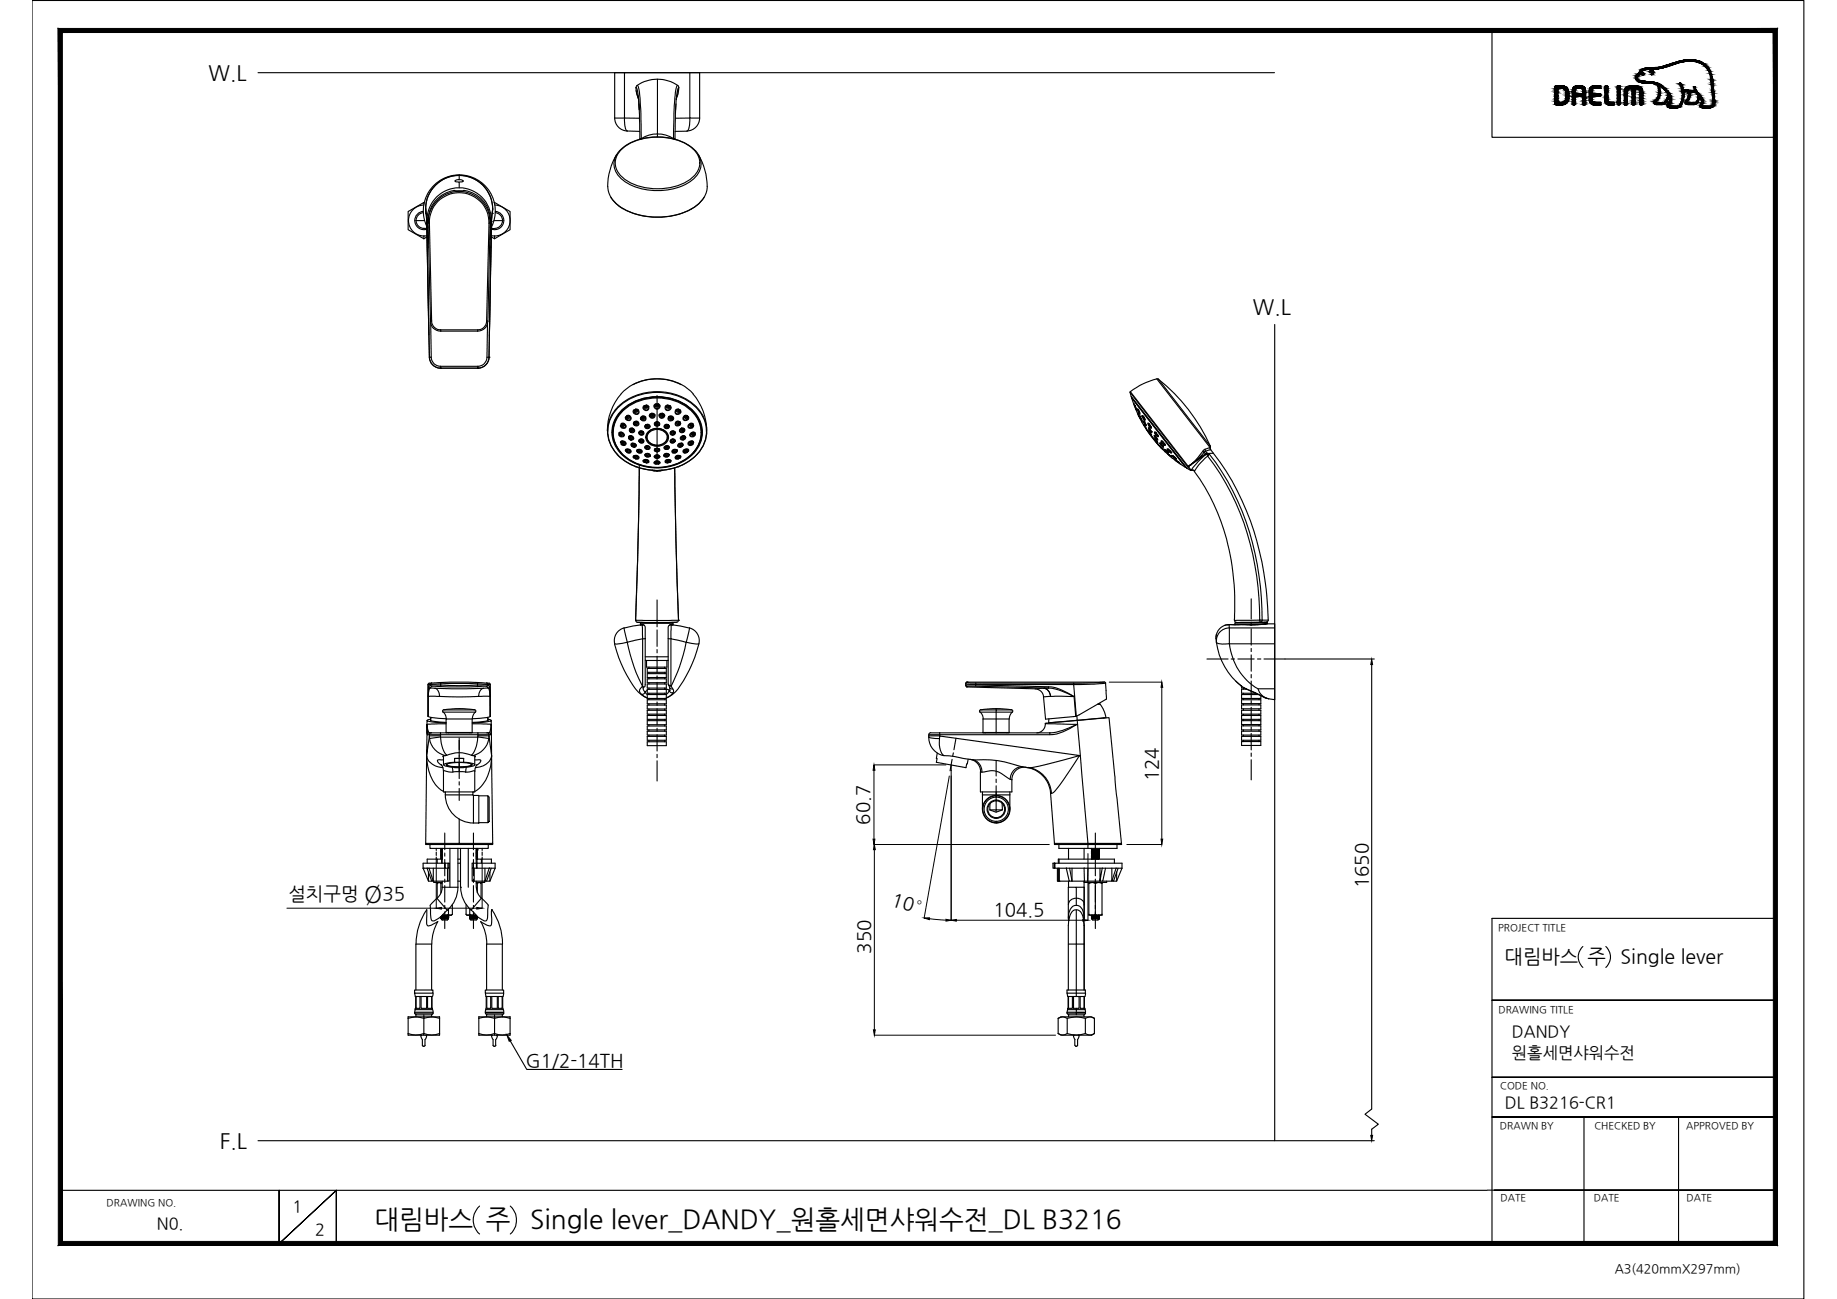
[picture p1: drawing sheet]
<svg xmlns="http://www.w3.org/2000/svg" width="420mm" height="297mm" viewBox="0 0 420 297" stroke-linecap="round" stroke-linejoin="round" font-family="sans-serif">
<defs><g id="words">
<g font-size="6">
<text x="85.6" y="280.8">대림바스 주</text>
<text x="121.2" y="280.8">Single lever_DANDY_원홀세면샤워수전_DL B3216</text>
</g>
<text font-size="5.4" x="83.3" y="206.2">Ø</text>
<g font-size="4.8">
<text x="47.7" y="18.3">W.L</text>
<text x="286.5" y="71.8">W.L</text>
<text x="50.3" y="262.5">F.L</text>
</g>
<g font-size="4.5">
<text x="344.1" y="220.2">대림바스 주</text>
<text x="370.7" y="220.2">Single lever</text>
</g>
<g font-size="4.3">
<text x="264.9" y="178.7" transform="rotate(-90 264.9 178.7)">124</text>
<text x="198.9" y="188.5" transform="rotate(-90 198.9 188.5)">60.7</text>
<text x="312.9" y="203.1" transform="rotate(-90 312.9 203.1)">1650</text>
<text x="66" y="205.8">설치구멍</text>
<text x="87.5" y="205.8">35</text>
<text x="203.7" y="206.9" transform="rotate(17 203.7 206.9)">10°</text>
<text x="227.2" y="209.5">104.5</text>
<text x="199.1" y="218" transform="rotate(-90 199.1 218)">350</text>
<text x="120.3" y="244">G1/2-14TH</text>
</g>
<g font-size="3.7">
<text x="345.8" y="237.2">DANDY</text>
<text x="345.8" y="241.9">원홀세면샤워수전</text>
<text x="344.2" y="253.4">DL B3216-CR1</text>
<text x="35.9" y="281.1">N0.</text>
<text x="66.9" y="277.1">1</text>
<text x="72.1" y="282.4">2</text>
</g>
<text font-size="2.9" x="369.3" y="291.1">A3(420mmX297mm)</text>
<g font-size="2.3">
<text x="342.6" y="212.8">PROJECT TITLE</text>
<text x="342.7" y="231.6">DRAWING TITLE</text>
<text x="343.2" y="249">CODE NO.</text>
<text x="343.1" y="258.3">DRAWN BY</text>
<text x="364.7" y="258.2">CHECKED BY</text>
<text x="385.7" y="258.3">APPROVED BY</text>
<text x="24.4" y="275.9">DRAWING NO.</text>
<text x="343.2" y="274.7">DATE</text>
<text x="364.5" y="274.7">DATE</text>
<text x="385.7" y="274.7">DATE</text>
</g>
</g></defs>
<!-- layer: 0 -->
<g fill="none" stroke="#000" stroke-width=".25">
<path d="M7.3 .1h405.3v296.9h-405.3zM341.2 7v24.4h64.9M380.1 23.9h.1M293.9 150.7h20.4M313.7 151.7v101.9l-1.5 1.2 3.1 2.3-1.6 1.1v1.4M217.6 174.9v1.3M99.8 194v.5M99.8 194.8v.8M99.8 196v.5M110.3 194v.5M110.3 194.8v.8M110.3 196v.5"/>
<path d="M362 216.4a3.2 3.2 0 0 0 0 4.8M367.3 216.4a3.2 3.2 0 0 1 0 4.8M406.1 210h-64.9v74.7M96.3 236.8l.3 .9M96.3 236.8h.1M96.4 236.7l-.1 .1M96.6 239l.2 .2M96.6 237.7v1.3M96.8 239.3h.2M97.2 237.7v1.3M97.2 239l-.2 .2M97.4 236.7l.1 .1"/>
<path d="M97.5 236.8v.5l-.3 .4M112.5 236.8l.3 .9M112.6 236.7l-.1 .1M112.8 239l.2 .2M112.8 237.7v1.3M112.9 239.3h.3M113.4 237.7v1.3M113.4 239l-.2 .2M113.6 236.7l.1 .1M113.7 236.8v.5l-.3 .4M116.7 238l3.8 6.5h21.8M245.5 236.8l.4 .9"/>
<path d="M245.7 236.7l-.1 .1M245.8 237.7v1.3M245.9 239l.2 .2M246 239.3h.3M246.5 239l-.2 .2M246.5 237.7v1.3M246.7 236.7l.1 .1M246.8 236.8h.1M246.8 236.8l-.4 .9M341.2 228.7h64.9h-64.9M341.2 255.4h64.9h-64.9M341.2 246.3h64.9h-64.9"/>
<path d="M362.3 255.4v28.9M383.9 255.4v28.9M13.8 272.2h326.3M63.8 272.2v12.2l13.1-12.2-13.1 12.2zM109.7 275.8a4.2 4.2 0 0 0 0 6.4M116.7 275.8a4.3 4.3 0 0 1 0 6.4M291.5 260.8h22.8M340.2 272.1h65.9h-64.3M76.9 284.4v-12.2v12.2M350.5 284.3h55.6"/>
</g>
<path d="M59 16.6h232.5M291.5 74.2v186.6h-232.5" fill="none" stroke="#000" stroke-width=".25"/>
<!-- layer: 1 -->
<g fill="none" stroke="#000" stroke-width=".25">
<path d="M142.8 16.6h17.2v10.4M145.7 19.5l-.2 .6M145.7 19.5h.1a7.5 7.5 0 0 1 .6 3.7l.3 8.5-.4 .1M145.7 19.5a8.3 8.3 0 0 1 9.3 0M150.4 18.1v12.5M155 19.5l.3 .6M155 19.5h-.1a10.9 10.9 0 0 0-.7 4.6l-.1 7.6 .3 .2M157.8 16.6v10.4h2.2M140.6 27v-10.4h2.2v10.4M140.6 27a2.98 2.98 0 0 0 2.9 3M140.6 27h2.2M141 35.4a12.3 12.3 0 0 0-1.7 8.8 8.5 8.5 0 0 0 6.2 4.8 16.6 16.6 0 0 0 13.6-1.9l1.4-1.2 .5-.7"/>
<path d="M141.7 34.5a4.2 4.2 0 0 0 .5 6.4 14 14 0 0 0 16.4 0 4.2 4.2 0 0 0 .5-6.4M141.7 34.5a13.1 13.1 0 0 1 12.5-2.7 10.4 10.4 0 0 1 4.9 2.7M142 34.3a13.1 13.1 0 0 1 12.2-2.5 7.4 7.4 0 0 1 5.8 4.7 4.7 4.7 0 0 1-2.8 4.9 14.1 14.1 0 0 1-14.5-.5 4.2 4.2 0 0 1-.7-6.6zM142.8 27l.1 1.5a1.66 1.66 0 0 0 .6 1.5M142.8 27h3.5M143.5 30h2.8M145.5 20.1l.1 1.3 .4 1.3M145.5 20.1a6.9 6.9 0 0 1 .6 3.8l.1 1.2M145.5 20.7l.5 1.9M145.5 20h.1M146 21.9l.2 3.2M146.1 23.8l.2 8.1"/>
<path d="M146.7 31.7l-.3 .1M146.7 31.7h.1M150.4 30.6a6.6 6.6 0 0 0-3.7 1.1M150.4 30.6a6.6 6.6 0 0 1 3.7 1.1M150.4 30.6v.7M154.1 31.7h.1M154.1 31.7l.1 .1M154.1 31.7l.2 .1M154.4 31.8v.1M154.6 23.8l-.2 8.1M154.6 22.7l.5-1.3 .2-1.3a6.9 6.9 0 0 0-.7 3.8l-.1 1.2M154.8 21.9h.1"/>
<path d="M157.1 30h-2.7M159.7 35.4a12.6 12.6 0 0 1 1.8 8.8l-.5 1M160 27a2.98 2.98 0 0 1-2.9 3 3.6 3.6 0 0 0 .7-3h-3.3M95.1 50.4h2M95.2 50.4a1.8 1.8 0 0 0 1.8 1.8M96.8 48.3a2.1 2.1 0 0 0-1.9 2.6 2.1 2.1 0 0 0 2.8 1.5M96.8 48.6a1.8 1.8 0 0 0-1.6 1.8M96.9 46.9a3.5 3.5 0 0 0-3.4 3.9 3.5 3.5 0 0 0 4.2 3.1M96.9 46.3v.4M96.9 54v.6M97 46.3l-3.7 2.1v4.1l3.6 2.1M97.4 47.7a7.7 7.7 0 0 1 7.6-7.6 7.7 7.7 0 0 1 7.7 7.6"/>
<path d="M97.4 47.7v1.1zM97.4 48.8h.1M97.4 48.8l.2 1.3M97.6 49.6l.5 27M97.6 49.9v-.4l.6 32.2M97.6 51.8v.4h-.7M97.7 50.7l.5 31M97.7 50.7h.1M97.7 50.7l.3 4.1M97.7 50.2a7.3 7.3 0 0 1 8.2-7.2 7.3 7.3 0 0 1 6.2 9.1M97.7 50.7v-.5v1.1M97.7 54.2l-.8 .4"/>
<path d="M97.7 56.5h.3M97.9 51l.6 22.5a2.24 2.24 0 0 0 2.3 2.2M97.9 49.8v1.2a7.1 7.1 0 0 1 7.1-7.2 7.1 7.1 0 0 1 7.1 7.2v-1.2M98 49.8a6.9 6.9 0 0 1 6.1-6.3h1.9a6.9 6.9 0 0 1 6.1 6.3M98.2 51h-.3M100.1 46.1a6.9 6.9 0 0 1 7.6-1.5 6.9 6.9 0 0 1 4.1 6.4l-.5 22.4a2.02 2.02 0 0 1-2 2h-8.5a2.02 2.02 0 0 1-2.1-2l-.5-22.4a7 7 0 0 1 1.9-4.9zM105 41.1h.6l.4 .3-1 .2M105 40.1a7.8 7.8 0 0 1 7.4 10.1M105 43v-1.4l-.9-.2 .3-.3h.6v-1a7.7 7.7 0 0 0-7.3 9.9l.2 2.1M111.8 51h.3M112 56.5h.3M112 54.8l.4-4.1-.1 5.8"/>
<path d="M112.1 51l-.5 22.5a2.31 2.31 0 0 1-2.4 2.2M112.3 56.5l-.5 25.2M112.3 51.1v.1M112.4 50.7h.1M112.4 50.7v-.5l-.1 1.1M112.4 51.8v.4M112.4 52.3h.7M112.5 51.8a8.2 8.2 0 0 0-7.5-11.8 8.2 8.2 0 0 0-7.3 11.9M112.6 48.8h.1M112.6 48.8l-.2 1.3M112.7 47.7l-.1 1.1zM112.9 50.4h2"/>
<path d="M113.1 46.3l3.6 2.1v4.1l-3.6 2.1-.7-.4M113.1 46.3v.4M113.1 54v.6M113.1 46.3h-.1M113.2 46.9a3.5 3.5 0 0 1 3.4 3.9 3.5 3.5 0 0 1-4.2 3.1M113.3 48.6a1.8 1.8 0 0 1 1.6 1.9 1.8 1.8 0 0 1-1.8 1.7M113.3 48.3a2.1 2.1 0 0 1 1.9 2.6 2.1 2.1 0 0 1-2.8 1.5M139.7 45.2a8.4 8.4 0 0 0 2.8 2.5M161 45.2a11.5 11.5 0 0 1-8.8 4.4 16.3 16.3 0 0 1-9.7-1.9M98.5 73.9l.1 7.8a2.1 2.1 0 0 0 2.2 2.1M98.8 73.4h-.3M100.8 75.7h8.4"/>
<path d="M100.8 75.4v.3M109.3 75.4l-.1 .3M111.3 73.4h.3M111.5 73.9l-.1 7.8a2.1 2.1 0 0 1-2.1 2.1M111.9 76.9l.5-27.4-.6 32.2M98.2 81.7a2.53 2.53 0 0 0 2.6 2.5M98.2 81.7h.1M98.2 81.7h.4M98.2 81.7a2.56 2.56 0 0 0 2.5 2.5M100.7 84.2h8.6M100.7 84.2h.1M100.8 83.8v.4h8.5v-.4"/>
<path d="M100.8 84.2h.1M100.8 83.8h8.5M109.3 84.2h.1M111.4 81.7h.4M111.8 81.7a2.53 2.53 0 0 1-2.5 2.5M111.8 81.7h.1M111.9 81.7a2.56 2.56 0 0 1-2.6 2.5M140.1 98.1v.6M140.1 98.2v.5M140.2 97.8v.3M141.6 99.5l.5 .2M141.7 99h-.1a.68 .68 0 0 1 .8-.1 .68 .68 0 0 1 .3 .8l-.1 .2h-.6l-.4-.3 .1-.2"/>
<path d="M141.7 99h.3l.3 .3-.3 .2-.3-.1M141.7 99v.4M141.8 99.2h.2v.1h-.2zM141.8 94.2a12.1 12.1 0 0 1 17 0 7.1 7.1 0 0 1-2.2 11.1 12.1 12.1 0 0 1-15.2-2.3 6.7 6.7 0 0 1 .4-8.8zM141.9 97.3h.1M142 97.4l.3 .3M142.1 98.8v.1M142.1 99.7l-.1 .2M142.1 98.9l-.5 .1v.4M142.1 90.1a13.2 13.2 0 0 0-3.2 8.4M142.1 96.9a.68 .68 0 0 1 .9 .1 .68 .68 0 0 1 0 .9h-.8l-.3-.6M142.1 98.9l.4 .2 .2 .3a.39 .39 0 0 1-.6 .3"/>
<path d="M142.1 96.9l.1 .1M142.1 98.9l.4 .4-.4 .4M142.1 96.9l-.1 .4M142.2 97h.3l.2 .2-.4 .3-.3-.2M142.2 97.2h.3zM142.2 97l-.2 .3M142.3 97.7l-.1 .1M142.3 94.1a11.7 11.7 0 0 1 16.7 .8 6.9 6.9 0 0 1-2.6 10.3 11.7 11.7 0 0 1-14.8-2.3 6.6 6.6 0 0 1 .7-8.8zM142.6 96.9l.2 .1a.42 .42 0 0 1 .3 .4 .42 .42 0 0 1-.4 .4l-.4-.1M142.6 96.9l-.4 .1M142.6 96.9l.2 .5-.5 .2M142.7 96.8l-.1 .1"/>
<path d="M143.1 95.3l.1 .1M143.3 95.4h.1M143.4 95a.67 .67 0 0 1 .9 .4 .67 .67 0 0 1-.4 .9 .67 .67 0 0 1-.9-.6l.1-.3M143.4 95.3l.2 .1-.2 .1zM143.4 95l.1 .1M143.4 95l-.3 .4M143.5 95.1a.51 .51 0 0 1 .7 .1 .51 .51 0 0 1-.1 .8 .51 .51 0 0 1-.8-.2l-.1-.4M143.5 95.1l-.3 .3M143.5 95.1l.3 .1 .1 .2-.5 .2-.2-.2M143.8 99.8a.62 .62 0 0 1 .8-.1 .62 .62 0 0 1 .2 .8 .63 .63 0 0 1-.8 0 .63 .63 0 0 1-.2-.7zM144 98.2h.1M144 98.2a.49 .49 0 0 1 .8-.2 .49 .49 0 0 1 0 .8l-.4-.1"/>
<path d="M144 95.1v.1a.43 .43 0 0 1-.1 .5 .43 .43 0 0 1-.5 .1l-.2 .1M144.1 98.2v.3l.3 .2M144.1 98a.61 .61 0 0 1 .9 0 .61 .61 0 0 1-.1 .9 .61 .61 0 0 1-.9-.3zM144.2 98.3h.3zM144.2 99.6a.45 .45 0 0 1 .4 .4 .45 .45 0 0 1-.3 .5M144.4 98.7l-.1 .2M144.7 97.9a.45 .45 0 0 1 .2 .5 .45 .45 0 0 1-.5 .3M144.8 88a12.1 12.1 0 0 1 10.9 0M144.8 87.9a11.3 11.3 0 0 1 14.4 3.1 13 13 0 0 1 2.4 7.5M144.8 87.9l-1.5 1-1.2 1.1M145 93.8l.4-.2-.4 .3M145.1 96.5l-.1 .3 .2 .3"/>
<path d="M145.1 96.5h.1M145.2 97.1l-.1 .1M145.2 93.8h.3v.2h-.3zM145.2 96.6l.3 .1-.2 .1zM145.4 93.6a.62 .62 0 0 1 .7 .8 .62 .62 0 0 1-1 .2l-.3-.5 .2-.3a.33 .33 0 0 0 .4 .3 .33 .33 0 0 0 .2-.4l-.2-.1a.51 .51 0 0 1 .6 .6 .51 .51 0 0 1-.8 .3l-.2-.6M145.8 96.5a.46 .46 0 0 1 .1 .7 .46 .46 0 0 1-.7-.1M145.8 96.5h-.7M145.8 96.4l.1 .2a.48 .48 0 0 1-.2 .5 .48 .48 0 0 1-.5 0M145.9 96.4l-.1 .1M146 93.7l-.1 .1a.68 .68 0 0 1-.9 .5l-.1 .1M146.2 98.9v-.1v.1M146.2 98.8a.57 .57 0 0 1 .8-.2 .57 .57 0 0 1 .1 .8 .59 .59 0 0 1-.6 .1 .59 .59 0 0 1-.4-.6"/>
<path d="M146.2 98.9a.46 .46 0 0 0 .6 .5M146.2 98.9a.35 .35 0 0 0 .5 .4 .35 .35 0 0 0 0-.6l-.5 .1a.47 .47 0 0 1 .7-.2 .47 .47 0 0 1 .1 .7l-.2 .1M146.2 98.7v.1M146.4 98.9l.3 .1zM146.8 99.4v.1M146.9 95.2h.1M146.9 95.2l.5 .1a.33 .33 0 0 1-.4 .4 .33 .33 0 0 1-.3-.4l.2-.1M146.9 95.4h.3v.2h-.3zM147.1 98.7v.4l-.3 .3M147.2 98.7h-.1M147.3 93.2l-.2 .1M147.4 92.9l-.1 .3"/>
<path d="M147.5 92.9l.3 .1-.2 .1zM147.5 95.4a.68 .68 0 0 1-1 .5M147.7 97.2l-.2 .2a.6 .6 0 0 0 .5 .7 .6 .6 0 0 0 .7-.6 .56 .56 0 0 0-.9-.4 .53 .53 0 0 1 .7 .4l-.2 .4h-.4M147.7 97.2h.1M147.7 95.3l-.1 .1M147.7 97.2l-.2 .4 .4 .3M147.8 92.7l.4 .3M147.8 97.4h.3l-.1 .1zM147.8 92.7v-.1a.64 .64 0 0 1 .6 .9 .64 .64 0 0 1-1 .3 .64 .64 0 0 1 0-1M147.8 97.1h.1M147.8 97.1l-.1 .1M147.9 97.1l.5 .1a.36 .36 0 0 1-.4 .5 .36 .36 0 0 1-.3-.5"/>
<path d="M147.9 92.6l-.5 .2a.34 .34 0 0 0 .3 .4 .34 .34 0 0 0 .3-.4l-.1-.1M147.9 99.9a2.13 2.13 0 0 0 2.4 1.9M147.9 99.9v-.1v.2M147.9 99.9a2.5 2.5 0 0 1 2.4-1.9 2.5 2.5 0 0 1 2.4 1.9M147.9 99.9l.1 .6 .3 .6M147.9 97.8l-.1 .2M147.9 99.6v.2M147.9 92.7l-.5 .1M148.2 93a.51 .51 0 0 1-.3 .8 .51 .51 0 0 1-.6-.6M148.3 93l-.4 .4-.6-.2M148.3 98.9l-.4 1M148.3 98.7a2.89 2.89 0 0 1 4.5 .8 2.23 2.23 0 0 1-2.5 2.6 2.15 2.15 0 0 1-2.3-3z"/>
<path d="M148.4 93h-.2M148.5 97.4h.2M148.6 97.4l-.2 .4h-.5M148.6 94.7a.63 .63 0 0 1 1-.1 .63 .63 0 0 1 0 .9 .64 .64 0 0 1-.8 0 .64 .64 0 0 1-.2-.8zM148.7 98.7a2.46 2.46 0 0 1 3.9 1.3 2.38 2.38 0 0 1-2.3 1.8 2.38 2.38 0 0 1-2.3-1.8l.1-.5zM148.7 95l-.1 .1M149 94.8l.3 .1-.2 .1zM149.1 94.6a.48 .48 0 0 0-.3 .7 .48 .48 0 0 0 .8 0 .48 .48 0 0 0-.3-.7h-.2M149.1 94.5v.1M149.1 94.6l.3 .1a.32 .32 0 0 1-.2 .4 .32 .32 0 0 1-.4-.4l.3-.1M149.1 94.5h.1M149.1 94.6h.1"/>
<path d="M149.6 92.8h.1a.78 .78 0 0 0 1.2 0h.1M149.8 97.2h1.1M149.8 94.9l-.5 .4-.6-.3M150 92.4a.67 .67 0 0 0-.3 .9 .67 .67 0 0 0 .9 .2 .67 .67 0 0 0 .3-.8l-.4-.3M150 92.4a.54 .54 0 0 0-.1 .9 .54 .54 0 0 0 .8 0 .54 .54 0 0 0-.2-.9M150 92.4h.1M150 92.4a.31 .31 0 0 0 .3 .5 .31 .31 0 0 0 .3-.5M150.1 92.4h.5M150.2 92.6l.2 .1h-.2zM150.2 96.7h.2v.2h-.2zM150.2 96.5l-.4 .1a.47 .47 0 0 0 .1 .8l.4 .1 .5-.3M150.2 96.5l-.3 .1a.46 .46 0 0 0 .1 .6 .46 .46 0 0 0 .6 0 .46 .46 0 0 0 0-.6l-.2-.1"/>
<path d="M150.2 96.5h.1M150.2 96.5h-.2a.34 .34 0 0 0 .1 .5 .34 .34 0 0 0 .4 0 .34 .34 0 0 0 .1-.5h-.2M150.2 96.5h.2M150.4 96.5l.4 .2v.5M150.4 96.5h.1M150.6 92.4h.1M150.9 94.9l.4 .4 .6-.3M150.9 94.9h-.1M151.3 94.8l.3 .1-.2 .1zM151.5 94.6h.1M151.5 94.5v.1M151.5 94.5h.1"/>
<path d="M151.9 97.4l.9 .6M151.9 95l.2 .1M152 97.3l.2-.2h.5a.51 .51 0 0 0-.7 .4 .47 .47 0 0 0 .6 .4 .47 .47 0 0 0 .3-.7l.2 .2a.57 .57 0 0 1-.6 .6 .57 .57 0 0 1-.5-.7zM152.2 98.7l.4 .6 .1 .6M152.2 93l.5 .4 .6-.2M152.2 98.7a2.87 2.87 0 0 0-4 .2M152.4 97.4l.3-.1v.2h-.2zM152.7 99.8a2.51 2.51 0 0 1-1.8 2.1 2.51 2.51 0 0 1-2.6-.8M152.7 92.7a.52 .52 0 0 0-.5 .6 .52 .52 0 0 0 .6 .5 .52 .52 0 0 0 .5-.6M152.7 92.7l-.1 .1a.33 .33 0 0 0 .3 .4 .33 .33 0 0 0 .3-.4M152.7 92.7l.5 .1 .1 .4M152.7 99.6v.2"/>
<path d="M152.7 99.8v.2M152.7 99.9l-.4 1.1M152.7 92.7a.67 .67 0 0 0-.6 .7 .67 .67 0 0 0 .7 .6 .67 .67 0 0 0 .7-.7v-.3l-.3-.2M152.8 92.6l.4 .2M152.8 92.6l-.1 .1M152.8 97.1l-.6 .1a.36 .36 0 0 0 .4 .5 .36 .36 0 0 0 .3-.5M152.8 97.1l.1 .1zM152.8 97.1h-.1M152.8 92.9h.2v.2l-.3-.1zM152.9 95.3a.65 .65 0 0 0 1.1 .5v.1M153.3 93.2l.2 .1M153.4 95.4h.2v.2h-.2z"/>
<path d="M153.4 98.7h.1M153.5 98.7a.52 .52 0 0 1 .8 .1M153.5 98.7a.47 .47 0 0 0 .3 .7 .47 .47 0 0 0 .6-.5M153.5 98.7l-.1 .4 .4 .3M153.7 95.2a.51 .51 0 0 0-.8 .4 .51 .51 0 0 0 .6 .6 .51 .51 0 0 0 .4-.7l-.2-.2M153.7 95.2l-.5 .1a.33 .33 0 0 0 .3 .4 .33 .33 0 0 0 .3-.4l-.1-.1M153.7 95.2h.1M153.8 95.2h-.1M153.8 99.4v.1M153.8 98.9h.3l-.2 .1zM154.3 98.8l-.3-.2-.3 .1a.37 .37 0 0 0 .2 .6 .37 .37 0 0 0 .5-.4M154.3 98.8a.53 .53 0 0 0-.8-.1 .53 .53 0 0 0 .3 .8"/>
<path d="M154.4 98.8v.1M154.4 98.7l-.1 .1M154.4 98.9l-.1 .4-.5 .2M154.4 98.9h.1M154.6 93.7a.73 .73 0 0 0 1 .6l.1 .1M154.7 96.4l.1 .1M154.8 96.4l-.1 .2a.48 .48 0 0 0 .2 .5 .48 .48 0 0 0 .5 0M154.8 96.5a.45 .45 0 0 0-.2 .7 .45 .45 0 0 0 .8-.1M154.8 96.5h.6M155.1 93.8l.3 .1-.3 .1zM155.1 96.6h.2v.2zM155.2 93.6l.4 .2-.2 .3-.5-.1v-.2l.2-.2-.2 .1a.51 .51 0 0 0-.3 .8 .51 .51 0 0 0 .9-.2v-.4"/>
<path d="M155.2 93.6a.65 .65 0 0 0-.8 .4 .65 .65 0 0 0 .5 .8 .65 .65 0 0 0 .8-.4v-.3l-.2-.3M155.2 93.6l.4 .2M155.2 93.6h.1M155.4 97.1l.1 .1M155.4 96.5l.2 .3-.2 .3M155.5 96.5h.1M155.9 97.9a.45 .45 0 0 0-.2 .5 .45 .45 0 0 0 .5 .3M156 98.2h.3l-.1 .2zM156.2 98.7l.1 .2M156.3 100l.2 .1h-.2zM156.4 99.6l-.3 .2a.35 .35 0 0 0-.2 .2 .35 .35 0 0 0 .1 .4l.2 .1M156.5 98.2a.51 .51 0 0 0-.7-.2 .51 .51 0 0 0-.2 .7h.6"/>
<path d="M156.5 98.2v.2l-.3 .3M156.6 98.2h.1M156.6 95.1l.1 .1M156.6 98.2h-.1M156.6 95.2a.48 .48 0 0 0-.2 .7 .48 .48 0 0 0 .8-.1l.2-.4M156.6 95.2v.4l.8 .3M156.9 95.3h.3l-.1 .1h-.2zM157.1 95.1l-.5 .1M157.1 95.1l-.3 .1-.1 .2 .5 .2 .2-.2M157.1 95.1l.3 .3M157.2 95l-.1 .1M157.5 95.3l-.1 .1"/>
<path d="M157.9 96.8l.1 .1M157.9 96.9l-.1 .5 .6 .4M158 99l.5-.2h.3l.1 .2h-.3l-.3 .3 .3 .2 .3-.1a.56 .56 0 0 1-.6 .5 .56 .56 0 0 1-.5-.6zM158.2 97.1l.2 .2h-.3zM158.4 97a.55 .55 0 0 0-.7 .1 .55 .55 0 0 0-.1 .6h.6l.3-.3M158.4 97h-.3l-.2 .2 .4 .3 .3-.2M158.4 97l.2 .3M158.5 96.9l-.1 .1M158.5 96.9a.68 .68 0 0 0-.9 .1 .68 .68 0 0 0-.1 .9h.8l.3-.6M158.5 98.9l-.2 .1a.47 .47 0 0 0-.4 .6l.6 .1M158.5 98.9l.4 .1M158.5 99.7v.2"/>
<path d="M158.5 96.9l.2 .4M158.5 98.8v.1M158.5 98.9l-.3 .4 .3 .4M158.5 99.2h.2v.1h-.2zM158.7 97.3h-.1M158.9 99.5l-.4 .2M158.9 99l.1 .4zM160.4 98.1v.6M160.4 97.8v.3M160.5 98.2v.5M258.4 89.7l.3 1M258.5 89.6v.1l13.1 17"/>
<path d="M258.7 90.7l12.7 16.3 .9 .6M258.7 90.7l12.7 16.3M258.9 90.9l-.1 .1M259.3 92.4h.1M259.3 92.4l.5 1.2M259.3 92.4l-.5-1.4 12.3 15.9M259.5 92.6l.5 1.2M259.5 92.6l.5 1.3-.3-1.1M259.5 92.6l.1 .2M259.6 93l.2 .1M259.6 92.8l.1 .1M259.8 93.5l.4 1.1"/>
<path d="M260.2 93.7l.1 .1M260.2 94.5h.1M260.2 94.5l.5 1.1-.4-.7M260.2 94.5l.1 .4M260.2 94.5v.1M260.2 93.6h.1M260.2 94.6h.1M260.2 94.6l.2 .3M260.2 93.5l.1 .8 .4 .5-.3-1M260.2 93.5l.2 .3M260.2 93.6l.2 .2M260.2 93.6l.1 .2"/>
<path d="M260.3 93.8l.4 .8M260.3 93.8l.3 .4M260.3 94.9l.4 .6M260.4 93.8l.2 .5M260.4 95l.3 .5M260.6 95.1l.6 1.2zM260.6 95.5l.6 1M260.7 94.3v.1M260.7 95.2h.1M260.7 95.2v.1M260.8 95.2h.1M260.8 95.4l.2 .3"/>
<path d="M260.9 95.4l-.2-.2 .5 .9M261.1 95.8v.1M261.2 96.5h.1M261.2 96.5l.8 1.4M261.2 96.4v.1M261.2 95l.1 .1M261.3 95.1l.5 .9-.1-.4-.3-.5M261.3 95.2l.5 .5M261.4 95l.4 .7 .1 .5-.3-.2-.4-.9M261.5 96.3l.6 .8v.3zM261.5 96.4l.1 .1M261.6 96.3l.5 1z"/>
<path d="M261.6 97.1l.3 .3M261.6 97.1l-.1-.1 .7 1-.5-.9M261.6 97.1l.2 .3M261.6 96.5l.4 .5M261.6 95.4h.1M261.7 97.1h.1M261.7 96.5h.1M261.8 95.8l.1 .1M262 97.9h.1M262 97.9l3.2 4.2M262.1 97.9h.1M262.1 97.1l.1 .1"/>
<path d="M262.2 97.9v.1M262.2 98.2l2.8 3.6zM262.6 96.8l.1 .1M262.7 97.8l.3 .4M262.7 96.9l.4 .8 .2 .1v-.2M262.7 96.9l.6 .7M262.7 96.8v.1M262.8 98.6l.1 .1M262.8 97.9l.3 .7 .3 .1M262.8 97.9h.1M262.8 97.9l.6 .8M262.8 96.9l.3 .4"/>
<path d="M262.8 98.7l.6 .8M262.8 96.9l-.2-.1 .3 .8 .4 .3-.2-.6M262.8 98.7l-.1-.2 .3 .4M262.8 98.7l.5 .7M262.8 96.9h.1M262.9 98.7l-.3-.2 .8 1-.4-.6M262.9 98.7l.1 .2M262.9 98.7h.1M263 98.2l-.3-.4 .3 .8 .4 .3-.3-.7M263 98.2h.1M263 98.9l.2 .2M263.1 98.2l.2 .3"/>
<path d="M263.1 98.2h.1M263.1 98.9h.1M263.1 97.3l.2 .3M263.1 97.3h.1M263.3 97.7v.1M263.4 98.7h.1M263.4 98.7v.1M263.4 98.7v.2M264 99.6l.1 .1M264.1 99.7l.1 .3 .5 .5M264.1 99.7h.1M264.1 99.7l.4 .4"/>
<path d="M264.1 99.7l.6 .8M264.1 98.8l.4 .2M264.2 98.9a.67 .67 0 0 0 .6 .8M264.2 98.9h.1M264.2 98.9l.6 .8M264.4 99h.1M264.5 99l-.3-.2a.85 .85 0 0 0 .7 1.1l-.1-.5M264.5 99l.3 .4M264.6 86.6l.4 .1M264.8 99.4l.1 .2M264.8 99.4h.1M264.8 99.7h.1"/>
<path d="M264.9 99.6v.2M265 86.7a40.8 40.8 0 0 1 11.8 15.3zM141.1 104a10.3 10.3 0 0 0 4.3 2.7M141.2 103.9a7.7 7.7 0 0 1 1.5-12 13.4 13.4 0 0 1 16.6 1.2 7.6 7.6 0 0 1 .1 10.8M141.9 103.5a6.8 6.8 0 0 1 1.2-10.4 11.9 11.9 0 0 1 16 1.6 6.7 6.7 0 0 1-.5 8.8M142 101.2l.1 .3M142 101.1l.3-.1 .4 .3-.2 .2h-.3M142.2 101.2l.3 .1-.3 .1zM142.2 101.6h-.1M142.2 101.5l-.3-.3a.64 .64 0 0 1 .9-.3 .64 .64 0 0 1 .3 .8l-.4 .2-.6-.4M142.2 100.8l.1 .1M142.3 100.9l.5 .3-.2 .4"/>
<path d="M142.3 100.9l.7 .2 .1 .4-.3 .2-.6-.2M142.3 100.9l-.3 .3M142.7 101.7v.2M143.1 103.2l-.1-.2a.71 .71 0 0 1 .8-.4 .71 .71 0 0 1 .6 .7l-.4 .3-.6-.2M143.2 103.1a.54 .54 0 0 1 .6-.4 .54 .54 0 0 1 .4 .6l-.3 .1h-.4M143.2 103.1l.2-.2 .5 .1-.1 .3-.3 .1M143.2 103.1l.2 .3M143.2 103.1l.3 .3M143.2 102.7a.63 .63 0 0 1 .8 .8l.1 .1M143.4 103.1h.2v.1h-.2zM143.5 103.4h-.1M143.8 100.1h.1"/>
<path d="M143.8 100.1a.49 .49 0 0 1 .7-.4 .49 .49 0 0 1 .2 .7l-.4 .1M143.8 100.1l.2 .3 .3 .1M144.1 100l.2 .1-.2 .1zM144.4 100.5v.1M144.4 101.4l.4-.1 .5 .2a.51 .51 0 0 1 0 .8 .51 .51 0 0 1-.8-.2l-.2-.3zM144.4 101.9l.7 .2M144.4 101.9h.1M144.5 101.9h-.1M144.5 101.9h.1M144.6 101.3l.1 .1M144.7 101.4h.4l.3 .3v.3l-.3 .1M144.7 101.4l-.3 .2v.3"/>
<path d="M144.7 101.4h.2a.38 .38 0 0 1 .4 .3 .38 .38 0 0 1-.2 .4M144.7 101.7h.2v.2l-.2-.1zM144.9 104.3h.2M145 104.7l.4 .2M145 104.6l-.1-.1a.52 .52 0 0 1 .6-.3 .52 .52 0 0 1 .5 .5l-.2 .1M145 104.6l.1-.2h.5l.1 .3-.3 .2M145 104.6h-.2a.67 .67 0 0 1 .8-.5 .67 .67 0 0 1 .5 .7l-.4 .2-.3-.2M145 104.6l.4 .2M145 104.3h.7l.2 .5M145.1 102.1l.1 .1M145.2 104.5l.3 .2h-.2zM145.4 106.7h.1"/>
<path d="M145.4 106.7l1.8 .6 2.3 .3M145.5 106.7l1.8 .5 1.9 .3M145.5 106.7a8.8 8.8 0 0 1-6.4-9 9.6 9.6 0 0 1 7.4-7.5 12.9 12.9 0 0 1 13.3 3.7 7.6 7.6 0 0 1-1.5 11l-2 1.3-1.1 .5M145.7 102.9a.61 .61 0 0 1 .8-.2 .61 .61 0 0 1 .2 .9 .65 .65 0 0 1-.8 0 .65 .65 0 0 1-.2-.7zM145.7 102.8a.66 .66 0 0 1 .7 .1 .66 .66 0 0 1 .3 .6M145.8 102.9a.47 .47 0 0 1 .7-.1 .47 .47 0 0 1 .1 .6 .47 .47 0 0 1-.6 .1 .47 .47 0 0 1-.2-.6zM145.8 104.8l-.4 .1M145.9 103.4v.1M145.9 104.7l.1 .2M145.9 103.4h.1M146 103.1l.3 .2h-.3zM146.2 100.9v.1"/>
<path d="M146.2 100.9a.45 .45 0 0 1 .6-.4 .45 .45 0 0 1 .2 .6M146.2 100.8a.35 .35 0 0 1 .5-.3 .35 .35 0 0 1 0 .6l-.5-.1M146.2 107l-.4 21.1-.4 13.7M146.2 101a.54 .54 0 0 0 .8 .1M146.2 106.2l-.2 17-.6 18.6M146.4 100.8l.2-.1 .1 .2-.2 .1zM146.8 100.4l.3 .3v.4M146.8 100.4l-.5 .1-.2 .4M146.8 100.4l.5 .3a.57 .57 0 0 1-.5 .6 .57 .57 0 0 1-.6-.3M146.9 100.4h-.1M147 101.1l.1 .1M147.3 105.4a.5 .5 0 0 1 .5-.3 .5 .5 0 0 1 .4 .5l-.4 .2"/>
<path d="M147.3 105.4l.1 .2M147.3 105.3h-.2M147.3 105.3a.75 .75 0 0 1 1.1 .4M147.3 105.7a.35 .35 0 0 1 .4-.4 .35 .35 0 0 1 .3 .4l-.1 .1M147.4 105.7l-.3-.1a.64 .64 0 0 1 .7-.5 .64 .64 0 0 1 .6 .6l-.2 .2-.3-.1M147.4 105.7l.5 .1M147.4 105.6l.5 .2M147.5 103.9a.69 .69 0 0 1 1.1 .3M147.6 103.8a.59 .59 0 0 1 .8-.1 .59 .59 0 0 1 .2 .7h-.9l-.3-.3zM147.6 105.4l.2 .2h-.2zM147.7 102.6l-.3-.3a.59 .59 0 0 1 .8-.4 .59 .59 0 0 1 .4 .7l-.2 .2-.6-.1 .7-.1a.48 .48 0 0 0-.4-.6 .48 .48 0 0 0-.6 .4l.2 .2M147.7 102.6h.1"/>
<path d="M147.7 102.6l.1 .1M147.7 102.6a.34 .34 0 0 1 .1-.5 .34 .34 0 0 1 .5 .1 .34 .34 0 0 1-.1 .4l-.3 .1M147.7 103.8a.46 .46 0 0 1 .7-.1 .46 .46 0 0 1 .1 .6l-.3 .2-.5-.2-.1-.2zM147.8 102.6v.1M147.8 101.9l.6 .2 .2 .3M147.9 102.3h.2v.1l-.2 .1zM147.9 104.1l.3 .1-.2 .1zM147.9 104.5h.1M147.9 104.4h.1M148.5 102.3l.2 .1M148.6 104.2l.1 .1M149.2 107.5h.1"/>
<path d="M149.2 107.6l1.1 .2M149.5 107.5v.1M149.6 107.5v.2M149.6 104.3a.66 .66 0 0 1 .8-.3 .66 .66 0 0 1 .5 .6 .69 .69 0 0 1-.7 .3 .69 .69 0 0 1-.6-.6zM149.7 102.7l.6-.2 .6 .2M149.8 104.4h-.2M149.8 104.4l.5-.3 .5 .3M149.8 105.8l.5-.3 .5 .3M149.8 105.8h-.2M149.9 104.2a.45 .45 0 0 1 .6-.2 .45 .45 0 0 1 .2 .6l-.7 .1-.2-.2zM150 106.1l-.3-.1a.61 .61 0 0 1 .3-.7 .61 .61 0 0 1 .8 .2l.1 .4-.4 .2M150 106a.31 .31 0 0 1 .3-.4 .31 .31 0 0 1 .3 .4"/>
<path d="M150.1 106.1h.5M150.1 106h.5M150.1 106v.1M150.1 105.9l.3-.1v.1zM150.2 102.9h.2l-.2 .2zM150.2 104.4h.2v.1h-.2zM150.2 103.3l-.5-.2-.1-.2a.69 .69 0 0 1 .7-.4 .69 .69 0 0 1 .6 .4l-.1 .2-.4 .2M150.2 103.3l-.4-.2a.49 .49 0 0 1 .5-.5 .49 .49 0 0 1 .4 .5l-.3 .2M150.2 103.3l-.2-.1a.34 .34 0 0 1 .1-.5 .34 .34 0 0 1 .4 0 .34 .34 0 0 1 .1 .5l-.2 .1M150.2 103.3h.2M150.3 107.6h.1M150.3 107.6v.2"/>
<path d="M150.3 104.7v.1M150.3 104.8h.1M150.5 106l.1 .1M150.8 105.8h.2M150.8 105.8a.5 .5 0 0 0-.6-.4 .5 .5 0 0 0-.4 .5l.2 .2M150.8 105.8l-.3 .3M150.8 104.4h.1M151 107.5v.2M151 107.5v.1M151.4 107.5h.1M151.6 107.6l-1.3 .2M151.8 104a.63 .63 0 0 1 .8-.4 .63 .63 0 0 1 .4 .7l-.8 .2-.4-.3z"/>
<path d="M151.9 104a.48 .48 0 0 1 .7-.3 .48 .48 0 0 1 .2 .6l-.6 .1zM152 104.2l-.1 .1M152 102.4l.2 .3h.5a.52 .52 0 0 1-.8-.3M152 102.4a.45 .45 0 0 1 .6-.4 .45 .45 0 0 1 .3 .6l.2-.2a.59 .59 0 0 0-.6-.5 .59 .59 0 0 0-.6 .5M152 102.3l-.1 .1M152.4 104.1l.3 .1-.3 .1zM152.4 102.3h.3v.2zM152.6 104.4h.1M152.7 104.4h-.1M152.7 104.5h.1M152.7 105.8h.1M152.8 101.9l-.5 .2-.3 .3"/>
<path d="M152.8 102.6v.1M152.8 105.4l.2 .2h-.3zM152.9 102.6h.1M152.9 102.6a.34 .34 0 0 0-.1-.5 .34 .34 0 0 0-.5 .1 .34 .34 0 0 0 .1 .4l.4 .1M152.9 102.6l-.1 .1M152.9 102.6h-.1M153.1 103.9a.69 .69 0 0 0-1.1 .3M153.2 105.7l-.4 .1M153.2 105.6l-.5 .2M153.2 105.7l.3-.1a.67 .67 0 0 0-.8-.5 .67 .67 0 0 0-.6 .6l.6 .2M153.2 105.7a.33 .33 0 0 0-.3-.4 .33 .33 0 0 0-.3 .4l.1 .1M153.3 105.4a.52 .52 0 0 0-.6-.3 .52 .52 0 0 0-.4 .5l.4 .2"/>
<path d="M153.3 105.4l-.1 .2M153.3 105.3a.75 .75 0 0 0-1.1 .4M153.3 105.3h.2M153.5 101.1l-.1 .1M153.7 103.1l.6-.4a.47 .47 0 0 1 .6 .5 .69 .69 0 0 1-.6 .4 .69 .69 0 0 1-.6-.4zM153.8 100.4h.1M153.8 100.4l-.4 .3 .1 .4M153.9 100.7l.2 .2-.2 .1zM153.9 102.9l.7-.1a.41 .41 0 0 1 .1 .6 .41 .41 0 0 1-.6 .1l-.3-.3zM154 103.4l-.1 .1M154.3 101a.53 .53 0 0 1-.8 .1M154.3 103.1h.2v.2h-.2z"/>
<path d="M154.3 101h.1M154.3 101a.6 .6 0 0 1-.9 .2M154.4 100.8a.35 .35 0 0 0-.5-.3 .35 .35 0 0 0-.1 .6l.5-.1M154.4 100.9v-.2a.58 .58 0 0 0-.7-.3 .58 .58 0 0 0-.3 .8M154.4 100.9a.47 .47 0 0 0-.6-.4 .47 .47 0 0 0-.3 .6M154.4 100.9v.1M154.7 103.4h.1M154.7 103.4v.1M154.8 102.8a.6 .6 0 0 0-.9 .6M155.1 106.7h.1M155.1 104.5h.2v.2h-.2zM155.2 106.7l-2.8 .7-2.9 .2"/>
<path d="M155.2 101.7a.48 .48 0 0 1 .5-.3 .48 .48 0 0 1 .4 .5 .5 .5 0 0 1-.6 .3 .5 .5 0 0 1-.3-.5zM155.2 106.7a14 14 0 0 1-6 .8M155.2 106.7h.1M155.2 101.5l.2-.1a.52 .52 0 0 1 .9 .4 .65 .65 0 0 1-.6 .5 .65 .65 0 0 1-.7-.5zM155.4 102.1v.1M155.5 104.3h-.6l-.3 .6M155.5 104.6l.1-.1a.52 .52 0 0 0-.6-.3 .52 .52 0 0 0-.4 .5l.5 .2-.2-.3 .4-.3 .3 .3M155.6 104.6v.1a.73 .73 0 0 1-1.2-.1 .77 .77 0 0 1 1.3-.1l-.1 .2M155.6 104.6l-.4 .3M155.6 101.8l.2-.1 .1 .1zM155.7 104.3h-.2M155.9 101.4h-.2a.38 .38 0 0 0-.4 .3 .38 .38 0 0 0 .2 .4"/>
<path d="M156 101.3l-.1 .1M156.1 101.9h.1M156.2 101.9h.1M156.3 100.5l-.1 .1M156.8 100.1l-.4-.3-.4 .2 .4 .3 .4-.2M156.8 100.1a.5 .5 0 0 0-.7-.4 .5 .5 0 0 0-.3 .7l.4 .1M156.8 100.1l-.3 .3-.3 .1M156.8 100.1h.1M156.9 103.1l.2-.1 .1 .2zM157.1 103.4h.1M157.4 102.7a.63 .63 0 0 0-.8 .8l-.1 .1M157.4 103.1a.54 .54 0 0 0-.6-.4 .54 .54 0 0 0-.5 .6l.5 .2 .3-.1"/>
<path d="M157.4 103.1l-.3 .3M157.4 103.1h.1M157.4 103.1l-.2-.2-.5 .1 .1 .3 .3 .1M157.5 103.2v-.2a.68 .68 0 0 0-.8-.4 .68 .68 0 0 0-.5 .7l.3 .3 .7-.2M157.5 103.1l-.3 .3M157.9 101.7v.2M158.2 101.2l.2 .1-.2 .1zM158.4 100.8a.47 .47 0 0 0-.5 .3 .47 .47 0 0 0 0 .5M158.5 101.6l-.6 .1M158.5 101.2a.55 .55 0 0 0-.6-.2 .55 .55 0 0 0-.3 .6l.3 .1M158.6 101.2h.1M158.6 101.1l-.2 .4"/>
<path d="M158.6 101.1l-.3-.1-.4 .3 .2 .2h.3M158.6 101.2v-.2a.7 .7 0 0 0-.8-.1 .7 .7 0 0 0-.4 .8l.5 .2 .6-.4M158.7 101.2l-.2 .3M158.7 103.4a11.8 11.8 0 0 1-16.8 .1M158.7 103.3a6.9 6.9 0 0 0-1.8-10.6 11.8 11.8 0 0 0-15.4 2.2 6.6 6.6 0 0 0 .5 8.5M159.4 104l-.4 .4a12.1 12.1 0 0 1-3.8 2.3M264 100.4h.2M264.2 100.4l.5 .7M264.2 100.4h.1M264.4 100.7l.1 .2M264.5 100.1l-.6-.5 .5 .8 .4 .2-.3-.5M264.5 100.1l.2 .4"/>
<path d="M264.5 100.1h.1M264.5 100.9l-.5-.5 .8 .9-.1-.3M264.5 100.9l.3 .3-.1-.1M264.5 100.9l.2 .1M264.6 100.1h-.1M264.6 100.8h.1M264.7 101.1v.1M264.7 100.9v.1M264.8 100.5v.1M265.2 102.1l1.2 1.2M265.2 101.9l.1 .1M265.2 102h.1"/>
<path d="M265.3 101.3l.8 1-.7-.7zM265.4 101.3h.1M265.4 101.4l.5 .5M265.4 101.4h.1M265.4 101.4v.2l.6 .5M265.5 101.5l.5 .6M265.6 102.4l.4 .4-.1-.2M265.6 102.4l-.4-.5 .7 .7M265.6 102.4l.3 .2M265.7 102.4h-.1M265.7 100.8l.1 .1M265.7 101.6l.2 .3"/>
<path d="M265.7 102.4l.2 .2M265.8 100.9l-.1 .1 .1 .3 .6 .4M265.8 100.9l.3 .3M265.8 100.9l.6 .8M265.8 102.5l.1 .1M265.9 101.9l.2 .2M265.9 102.6h.1M265.9 101.9h.1M265.9 102.6l.1 .1M266 102.1l.1 .1M266.1 101.2h.1M266.1 101.2l.3 .3"/>
<path d="M266.1 101.2l-.5-.4 .1 .5 .8 .5-.1-.3M266.3 102.7l.9 .9zM266.4 101.5v.1M266.4 101.5h.1M266.4 102.8l.6 .6M266.4 101.7h.1M266.4 101.7l.1 .2M266.4 103.3h.1M266.4 103.3l.8 .7M266.5 103.2v.1M266.5 102.8l.1 .1M266.5 102.9l.6 .5"/>
<path d="M266.7 103l.3 .4M266.9 103.2l.3 .3-.2-.1M267 103.7l.9 .8zM267 103.4l.1 .1M267.1 103.4h.1M267.1 103.7l.5 .5M267.1 102.7h.1M267.1 102.7l-.1 .2 .8 .5M267.2 102.8l.4 .3M267.2 104l.9 .8M267.3 102.8l.5 .6M267.5 104.1l.1 .1"/>
<path d="M267.6 103.1h.1M267.6 103.1l.3 .3M267.6 103.1l-.7-.4 .7 .8 .3 .1v-.2M267.6 104.2l.3 .2-.1-.1M267.7 104.2v.1M267.8 103.4h.1M267.8 103.4v.2M267.8 104.4h.1M267.9 104.4h.1M268.1 104.8h.1M268.2 104.8l1.8 1.3M268.3 104.3h.1"/>
<path d="M268.5 104.4l.4 .5M268.6 105.1l1.1 .8zM268.8 104.6l.2 .3-.9-.7 .8 .5M268.8 105.1h.1M268.8 105.1l.9 .7M268.9 104.7l-.9-.6 .4 .5 .6 .3M268.9 104.7l.1 .2M269 104.8v.1M269.3 105.4l.2 .3M269.5 105.6l.1 .1M269.5 105.8h.1M269.6 105.6l.1 .2"/>
<path d="M269.6 105.7h.1M269.7 105.8h.1M270 106.1h.1M270 106.1l1.1 .8M271.2 106.9h.1M271.6 106.7h.1M271.6 106.7l.7 .8M271.8 106.7h.1M271.8 106.7l.4-.3-.4 .3M271.8 106.7l.6 .8M271.8 106.7h-.2h.2M271.8 106.6v.1"/>
<path d="M272.2 106.4h.1M272.3 107.5v.1M272.3 107.5h.1M272.4 107.5h-.1M272.5 107.6h.1M272.5 107.5l.7 .2M272.5 107.5h.5l.2 .2M272.5 107.5h-.2M275.1 103.2l.3 .2-.6 .7-2.1 1.9 2.9-2.1M275.7 102.7v.5M275.7 104a15.8 15.8 0 0 0-3.2 3.6M275.7 104l-3.5 2.4 .5-.5"/>
<path d="M275.7 103.2l-.3 .2 .3 .4v.2M275.8 103.8l.1 .1M275.8 103.9l-.1 .1M275.9 103.8l.4 .4M276 103.6l.3 .6M276.1 103.7l-.4-.5 1.2-.4 .6 .9M276.1 103.7l-.4 .1 .1 .1M276.1 103.7h.4l-.7 .2M276.1 103.6v.2M276.2 103.8l.2 .3M276.2 103.6v.2M276.2 104.3l.3-.6a59.2 59.2 0 0 1 12 33l.2 5.1"/>
<path d="M276.5 103.7h.1M276.8 102.3l-12.2-15.7a16.3 16.3 0 0 0-6.1 3l13.3 17.1M276.8 102.3l-1.3 .5-.4 .4a12.6 12.6 0 0 1-3.3 3.5M276.8 102.3v.1M276.8 102v.8M276.8 102.4l.1 .4M277.5 103.7a62.9 62.9 0 0 1 12.4 35.2l.2 2.9h-1.4M277.5 103.7h-1M150.3 137.2v4.6M286.2 136.9v4.6M98 157l-.1 6.8M98 157l.3 .3-.2 .5-.2 1.5 2.6-.1"/>
<path d="M98.5 156.6l.3 .3M98.5 156.6l6.5 .2 4.2-.1M98.5 156.5h-.6v7.4M98.5 156.5v.1M98.5 156.6l-.5 .4M98.7 156.9l-.4 .4 5.2 .2 8.2-.2-.4-.4M98.7 156.9l2.1 .1M98.8 156.2l-.3 .3M99.4 157.4a1.75 1.75 0 0 1 1.1 1.8l4.5 .2 4.5-.2a1.75 1.75 0 0 1 1.1-1.8M100.8 156.1l-2.6 .1-.3 .3M100.8 157h8.5M100.8 156.1h8.5"/>
<path d="M100.8 156.1v.9M109.2 156.4l2.4 .1M109.2 156.4l-6.3-.1-4.4 .2M109.2 156.4v.3M109.2 156.7l.1 .3M109.3 156.1l2.5 .1 .3 .3M109.3 156.1l-.1 .3M111.3 156.9l-2 .1M111.3 156.2l.3 .3M111.6 156.6l-.3 .3M111.6 156.6l.4 .7 .1 6.6M111.6 156.6l-2.4 .1"/>
<path d="M111.6 156.5h.5v7.3M111.6 156.5v.1M111.7 157.3l.3 .7 .1 1.3-2.6-.1M112 157l-.3 .3M140.5 147.2a28 28 0 0 0 5.5 11l1.3 1.1 .7 .3M143.5 146.9a37.4 37.4 0 0 0 3.5 10.1M143.5 146.9l-2.8 .4a2.81 2.81 0 0 1 2-3.7l.8 3.3M145.4 141.8h.1M145.4 141.8l4.9 .1M145.4 141.8l.4 .5h9.1M145.8 142.3h8.9M146.4 142.9h.2"/>
<path d="M146.5 142.5l.1-.1h7.2l.1 .5h-.3M146.5 142.5h7.4M146.5 142.5v.4M146.6 142.9h.1M146.8 142.9h.3M146.8 142.9h-.2M147 146.1l-.1-3.2a.97 .97 0 0 1 .7 1.4v12.4l-.2 .3-.4 .1M147 146.1l-3.5 .8M147 157a1.05 1.05 0 0 0-.7 1 1.05 1.05 0 0 0 .7 1l1 .6M147 146.1v10.9M147.2 157.1a.7 .7 0 0 0 .5 1.1l.3-.3M147.4 143l-.2-.1a12.4 12.4 0 0 0-4.5 .7"/>
<path d="M147.5 158.3l.5 .5M147.6 150.2h5.2M147.6 158.3l-.4 .4-.4 .1M147.6 151h.3M147.6 146l-.6 .1M147.9 151h4.6v1.6h-4.6zM148 155.2h4.4v.9h-4.4zM148 158.8h4.4M148 152.9h4.4v.8h-4.4zM148 158.8v.9h4.4v-.9M148 157.6h4.4v.9h-4.4zM148 154h4.4v.9h-4.4z"/>
<path d="M148 156.4h4.4v.9h-4.4zM148.4 159.7v.1M148.4 152.6v.3M148.4 153.7v.3M148.4 154.9v.3M148.4 156.1v.3M148.4 157.3v.3M148.4 158.5v.3M148.4 159.7v.3M150.3 142.6v.7M150.3 144v3.8M150.3 148.5v.8"/>
<path d="M150.3 150.1v3.7M150.3 154.5v.8M150.3 156v3.8M150.3 141.8v.5M152 159.8v.2M152 157.5l.9 .2 .2 .2M152 152.6v.3M152 153.7v.3M152 154.9v.3M152 156.1v.3M152 157.3v.3M152 158.5v.3"/>
<path d="M152.8 146v10.4l.2 .3 .5 .1M152.9 156.5l.3 .9 .7 .2M152.9 146l.6 .1v10.7M152.9 151h-.4M153 156.6l.5 .3M153.1 157.9h.1M153.2 157.3l-.1 .6M153.4 142.9h.2M153.5 142.9a.97 .97 0 0 0-.7 1.4v1.7M153.5 156.9l.5 .9a1.02 1.02 0 0 1-.6 1.2l-1 .6M153.7 142.9l-.7 .1M153.9 158.4a.67 .67 0 0 1-.8-.5l-.7 .9"/>
<path d="M155.2 141.8l-.3 .4M155.2 141.8h.1M155.2 141.8l-.6-18.2-.3-16.6 .3 16.6 .6 18.2-4.9 .1M157 146.9l2.7 .4a2.81 2.81 0 0 0-2-3.7l-.7 3.3M157.7 143.6l-4.2-.7v3.2l3.4 .8a36.9 36.9 0 0 1-3.4 10v-.1M159.9 147.2a28.7 28.7 0 0 1-5.4 11l-2.1 1.4M220.9 156.7v.2l.3 .2M220.9 156.6l.3 .4M220.9 156.4l2.2 .1M221.2 156h.1M221.2 156l.8 .2h23.6M221.2 156h31.3"/>
<path d="M221.2 156l-.3 .3M221.2 155.9l-.3 .2v.6M223.1 156.6l-2.2 .1M223.1 156.5h22.5l.6 7.3 6.9-4-.2-3.6-7.3 .3M223.1 156.6l16.7 .4a11.7 11.7 0 0 1 5.9 2.3l.3 4.5-6.9 .7-.4-5.1M223.1 156.5v.1M223.2 156.6v.3M223.2 156.2v.3M238.8 157.4l-2.1 .1M238.8 157.4h.1M239.8 157.3l-16.7-.4-2 .1 15.6 .5a1.95 1.95 0 0 1 2 1.9M239.8 157.3l-1 .1a1.96 1.96 0 0 1 1.5 1.8 1.96 1.96 0 0 0-1.5-1.8"/>
<path d="M239.8 157.3l2.3 .5 3.6 1.5-4.3-.1-2.7 .2M239.8 157v.3M245.6 156.2v.3M252.6 155.9l.3 .3M252.6 156l-7 .2M276.1 150.7h4.8M278.2 145.1l-.1 1M278.2 146.9a15.3 15.3 0 0 0 5.7 10l-.1-.1M278.2 146.8v.1M278.2 146.9a3.6 3.6 0 0 0 3 .3M280.8 142.9l-.8 .1M280.8 142.8v.1"/>
<path d="M281.1 142.8h3M281.1 142.8l-.3 .1M281.2 143.6l-.1-.8a3.1 3.1 0 0 0-2.9 4M281.2 147.2a13.6 13.6 0 0 0 6.5 10.3 3.2 3.2 0 0 0 2.5 2.3M281.2 143.6v3.6M281.2 143.6h10.3M281.2 147.2h10.3M281.2 142.8h.1M281.2 143.6a2.96 2.96 0 0 0-3 3.3M281.6 150.7h.8M282.4 141.8l.1 .4 .3 .1M282.4 142.5h7.5"/>
<path d="M282.6 155.7l1.4 1.2M283.1 150.7h3.8M284.1 142.8h.1M284.1 142.8h.4M284.4 157.3v.3M284.4 158.5v.3M284.4 159.7v.3M284.5 142.8l1.4 .1M284.5 142.8l2.4 .1 2.9-.3-3.9 .3M284.5 142.8h.1M285 157.5v.1M285 157.6l-.4-.3h-.6l-.1-.4 5.7 2.8"/>
<path d="M285 157.6l2 .8M285.1 157.6h-1.1v.9h3.2M286.2 142.3v.7M286.2 143.8v3.7M286.2 148.3v.7M286.2 149.8v3.7M286.2 154.2v.8M286.2 155.7v3.8M287.1 158.4l2.5 1.3M287.6 150.7h.8M287.7 157.5h3.8v2.5l-1.3-.2M287.8 158.8h-3.8v.9h4.4v-.6"/>
<path d="M288 159.7v.3M288.1 141.8l-5.5 .1-.3-.1v-.2a53.8 53.8 0 0 0-7.9-32l-1.2-1.9a11.4 11.4 0 0 1 3-3.4 60.8 60.8 0 0 1 11.9 37.5h.6M288.2 141.8v.5M288.2 142.3l-5.4 .1M288.2 142.3h.1M288.3 142.3h1.3M288.7 141.8l-.1 .3-.3 .2M289.1 150.7h4.8M289.3 142.3h-.1M289.6 142.3h.1M289.6 159.7l.6 .1M289.9 142.5l-.1-.1h-7.2l-.1 .5"/>
<path d="M289.9 142.5v.1h1.6v14.9M290.1 141.8l-.2 .3-.3 .1M97.6 172.9a10.2 10.2 0 0 0 2.8 7.4l1 .7M97.7 165.8l.4 1.7 2.7 .1M97.9 163.7v.1M98 163.8l1 .3 3.1 .3M98.2 168.3a4.6 4.6 0 0 0 3.7 4.5l.3-.1a6.3 6.3 0 0 1-1.4-4.4M98.2 168.3v-.3h2.6v.3M98.2 167.5l-.3 .3-.1 .2M98.5 164.5l-.8 .2M98.6 164.1v.7l3.5 .4M98.7 167.5l-.3 .1-.2 .4h-.5v-2.4l-.1 7.2 .6-4.5"/>
<path d="M100.8 167.6h8.5M100.8 167.6v.4h8.5v-.4M100.8 168.6h8.5M100.8 168.5l-2.6 .4M100.8 168.3h-2.6M100.9 174.8l.4 .6 .1 .9M101.3 175.5a3.8 3.8 0 0 1-3.7-2.7l-.2 20.1M101.4 162.8l.4 .6 .3 1M101.4 176.3l.2-.1 1.9 .4M101.4 176.3v4.8h7.2v-4.8l-2.1 .3M101.4 173.8l-1-.1-.4 .2 .2 .5 .8 .6M101.4 172.8v2.1"/>
<path d="M101.5 162.3a.32 .32 0 0 0-.3 .2 .32 .32 0 0 0 .1 .3h7.4M101.9 172.8l-.6 .1 .1 .2M102 167.5h6M102 165.3a11.2 11.2 0 0 1-4.3-.6v.9l4.3-.1M102.2 174.8v.1M102.2 174.7a10.9 10.9 0 0 1 5.7 0l.1 .2a8.1 8.1 0 0 1-5.1 .4l-.7-.3zM102.3 174.7l-.1 .2a9.1 9.1 0 0 0 5.6 0l-.1-.2M102.5 167.5v.1M103.4 175.5l.2 1h2.9l.2-1M104 173.4h2v.9h-2zM104 175.5h2M104 173.5h2.1"/>
<path d="M104 174.3l-1.8 .2-.7 .4 .7 .4 1.8 .2M105 168.8v3.2M105 172.2v1.4M105 173.6v4.4M105 178.8v.7M106.1 174.3l1.8 .2 .7 .4-.7 .4-1.8 .2M107.5 167.5v.1M107.9 174.8v.1M108 164.4h-6v3.1h6M108 165.3a11.2 11.2 0 0 0 4.4-.6v.9l-4.4-.1M108 164.4v3.1M108.2 172.8l.5 .1-.1 .2"/>
<path d="M108.6 162.3a.32 .32 0 0 1 .2 .2 .32 .32 0 0 1-.1 .3M108.6 162.3l-3.5-.3-3.6 .3h7M108.6 172.8v2.1M108.6 173.8l1-.1 .4 .2-.2 .5-.8 .6M108.7 162.8l-.4 .6-.3 1M109.1 174.8a1.92 1.92 0 0 0-.5 1.5M109.3 168.6a6.3 6.3 0 0 1-1.5 4.1 7 7 0 0 0-5.6 0M109.3 168.5l2.5 .4M109.3 168.3v-.3h2.5v.3M109.3 168.3v.3M109.3 168.3h2.6M111.5 164.1v.7l-3.5 .4"/>
<path d="M111.6 164.5l.8 .2M111.8 167.5l.4 .3 .1 .2M111.8 168.3l.6 4.5a3.7 3.7 0 0 1-3.6 2.7M111.8 168.3a4.7 4.7 0 0 1-3.6 4.5l-.4-.1M112.1 163.8l-1 .3-3.1 .3M112.1 163.8h.1M112.4 165.8l-.1 2.2h-.5l-.2-.4-.2-.1M112.4 165.8v-.2l.3 27.3h-7.7v-5.6M112.4 165.8l-.5 1.7-2.6 .1M112.4 172.9a9.9 9.9 0 0 1-3.3 7.8l-.5 .3M148 160h4.4v.9h-4.4zM148 167.2h4.4v.9h-4.4z"/>
<path d="M148 161.2h4.4v.9h-4.4zM148 164.8h4.4v.9h-4.4zM148 168.4h4.4v.9h-4.4zM148 169.6h4.4v.9h-4.4zM148 162.4h4.4v.9h-4.4zM148 163.6h4.4v.9h-4.4zM148 166h4.4v.9h-4.4zM148.4 160.9v.3M148.4 162.1v.3M148.4 163.3v.3M148.4 164.5v.3M148.4 165.7v.3"/>
<path d="M148.4 166.9v.3M148.4 168.1v.3M148.4 169.3v.3M150.3 160.5v.8M150.3 162v3.8M150.3 166.5v.7M150.3 168v3.7M150.3 172.5v.8M150.3 174v4.6M152 160.9v.3M152 162.1v.3M152 163.3v.3"/>
<path d="M152 164.5v.3M152 165.7v.3M152 166.9v.3M152 168.1v.3M152 169.3v.3M212.4 168.5l1 .3 1.5 .1M212.4 168.3a4.2 4.2 0 0 0 3.5 4.5M212.9 167.6l28-.1 2.2-.5 3.4-1.4-7.4-.1a2.03 2.03 0 0 1-1.9 2.1M212.9 167.5l-.4 .3-.1 .2M214.4 172.2l-.2 2.1 6.7 1.2 .5-1.9M214.9 168.3l32.2 4.5-8.2 2.1a9.8 9.8 0 0 1-7.5-.2 26.2 26.2 0 0 0-9.1-1l-3.9-.7-2.5-.2a4.3 4.3 0 0 1-1-3.9zM214.9 167.5v.5h-2.5v.3"/>
<path d="M217.8 173.6l-.5 2.7M218.1 172.2l-.2 .7M218.7 168.8l-.5 2.6M221.8 173.6a2.86 2.86 0 0 1 2.5 2.9M222.4 173.7a2.68 2.68 0 0 1 2.2 2.8M224.2 162.8l.6 .9 .1 .7M224.2 176.5l.6 .1a5.2 5.2 0 0 1 5.7 1.3l.9 .4M224.2 176.5v4.6h7.2v-2.8M224.3 162.3l-.3 .2 .2 .3h7.3l.1-.3-.2-.2M224.3 162.3l3.6-.3 3.5 .3M224.8 167.5h3zM224.8 167.5v-3.1h6v3.1h-3"/>
<path d="M225.3 167.5v.1M227.8 162.1v.2h-3.5M227.8 174.1v3.3M227.8 178.2v.7M227.8 179.7v3.4M230.3 167.5v.1M230.8 167.5h-3M231.4 162.3h-3.6v5.3M231.5 162.8l-.5 .9-.2 .7M234 175.4a2.76 2.76 0 0 0-2.9 2.8M234.7 175.4a2.86 2.86 0 0 0-3.3 2.9M234.8 175.5a6.4 6.4 0 0 1 5.5 5.9"/>
<path d="M235.1 175.5a6.3 6.3 0 0 1 5.4 5.9M239.1 165.5h.1M239.9 164.4v.9M240.1 167.5v.5M240.4 165.2v.1M246 165.8a11.3 11.3 0 0 1-5.9 2.2h-25.2v.3h-2.5M246.2 163.7l-.1 .1M246.3 163.7l.1 1-6.6 .6M246.8 172.9l-.9 1.4a42.9 42.9 0 0 1-4.9 6.9l-.7 .2 .9 11.5M251.2 161h.4M251.6 161l-.6 .1M251.6 161l.9 1.5 .5 1.6-13.9 1.4"/>
<path d="M252.3 164.2h.1M284 160h4.4v.9h-4.4zM284 161.2h4.4v.9h-4.4zM284 162.4h4.4v.9h-4.4zM284 163.6h4.4v.9h-4.4zM284 164.8h4.4v.9h-4.4zM284 166h4.4v.9h-4.4zM284 167.2h4.4v.9h-4.4zM284 168.4h4.4v.9h-4.4zM284 169.6h4.4v.9h-4.4zM284.4 160.9v.3M284.4 162.1v.3"/>
<path d="M284.4 163.3v.3M284.4 164.5v.3M284.4 165.7v.3M284.4 166.9v.3M284.4 168.1v.3M284.4 169.3v.3M286.2 160.2v.8M286.2 161.7v3.8M286.2 166.2v.8M286.2 167.7v3.8M286.2 172.2v.8M286.2 173.7v4.6"/>
<path d="M288 160.9v.3M288 162.1v.3M288 163.3v.3M288 164.5v.3M288 165.7v.3M288 166.9v.3M288 168.1v.3M288 169.3v.3M96.8 198.5h.1M96.8 198.5h1.3M96.8 198.5l1.2 3M97.7 198.5l1.1 3h.3l-1-3"/>
<path d="M97.7 198.5h.1M98 199.4v2.1h.8M98.1 198.5h3.6M98.3 193.1v.9h13.4v-.9M99.1 198.5v3h3.3M100 197.4v-.9h1v.9M100 196.5h-2.3v.9M100.8 196.2h.3h-.3M100.8 195.1h.1M100.8 194.2h.1M100.8 194.2h.3h-.1M100.8 194v.2"/>
<path d="M100.8 194.4v.1M100.8 194.7v.1M100.8 195.3v.1M100.8 195.6v.1M100.8 195.9h.1M100.8 196.2h.1M100.8 194.5h.2M100.8 194.8h.2M100.8 195.1h.2M100.8 195.4h.2M100.8 195.7h.2M100.8 195.9l.2 .1"/>
<path d="M100.8 196.2l.2 .1M101 194.2h.1M101 194.3h.1M101 196.3h.1l-.1 .1M101 194.5l.1 .1M101 194.8v.1M101 195.1v.1M101 195.4v.1M101 195.7v.1M101 196v.1M101 196.3v.1M101 194.6l-.2 .1"/>
<path d="M101 194.9l-.2 .1M101 195.2l-.2 .1M101 195.5l-.2 .1M101 195.8l-.2 .1M101 196.1l-.2 .1M101 196.4l-.1 .1M101 196.5h.1M101.1 195.1h-.1M101.1 194.4l-.3 .1M101.1 195.2h-.1M101.1 194.7h-.3M101.1 194.2l-.1 .1"/>
<path d="M101.1 194.5h-.1M101.1 194.8h-.1M101.1 195.4h-.1M101.1 195.7h-.1M101.1 196h-.1M101.1 195.9h-.3M101.1 195.6l-.3 .1M101.1 195.3l-.3 .1M101.1 195l-.3 .1M101.1 194.7l-.3 .1M101.1 194.1l-.3 .1M101.1 196.1h-.1"/>
<path d="M101.1 195.8h-.1M101.1 195.5h-.1M101.1 194.9h-.1M101.1 194.3l-.3 .1M101.1 194.4h-.3M101.1 195h-.3M101.1 195.3h-.3M101.1 195.6h-.3M101.1 194v3.4M101.7 197.4v1.1h.1M101.7 181.1l.2 .1M101.7 190.5v3.8"/>
<path d="M101.7 195.1v.7M101.7 196.5v3.8M101.8 197.4v1.1h.6M101.9 181.1v.7h6.3v-.7M101.9 181.7a6.5 6.5 0 0 0 6.4 6.5M102.4 198.5v3h.3v-3M102.4 197.4h.3v1.1h-.3zM102.4 197.4h-5.6v1.1M102.9 194v8.9M104.7 197.4h.6M104.7 196.5h.6M104.7 194v8.9"/>
<path d="M105 180.3v2.7M105.3 194v8.9M107.1 194v8.9M108 198.5v3h.5v-3M108.2 181.7l.1 .2M108.3 198.5h-.3v-1.1h5.2v1.1M108.3 197.4v1.1h.7M108.3 181.9h1.2v6.3h-1.2zM108.3 190.5v3.8M108.3 195.1v.7M108.3 196.5v3.8M108.3 181.1l-.1 .1"/>
<path d="M108.9 195h.2M108.9 195.3h.2M108.9 195.6h.2M108.9 195.9h.2M108.9 196.5l.3-.1zM108.9 194.3h.3M108.9 194v3.4M109 197.4v1.1h.1M109.1 194.4h-.2M109.1 194.7h-.2M109.1 196.2l-.2 .1M109.1 195.9l-.2 .1"/>
<path d="M109.1 195.7h-.2M109.1 195.4h-.2M109.1 195.1h-.2M109.1 194.8h-.2M109.1 194.5h-.2M109.1 194.4v.1M109.1 194.7v.1M109.1 195v.1M109.1 195.3v.1M109.1 195.6v.1M109.1 195.9h.1M109.1 194.2l.1 .1"/>
<path d="M109.1 196.2l.1 .1M109.1 195.9l.1 .1M109.1 195.7h.1M109.1 195.4h.1M109.1 195.1h.1M109.1 194.8h.1M109.1 194.5h.1M109.2 194.3h.1M109.2 194.3l-.1 .1M109.2 196.1l-.3 .1h.2M109.2 195.8l-.3 .1M109.2 195.4l-.3 .1h.3"/>
<path d="M109.2 195.1l-.3 .1h.3M109.2 194.9h-.3M109.2 194.6h-.3M109.2 194.5l-.3 .1M109.2 194.8l-.3 .1M109.2 195.7l-.3 .1M109.2 196l-.3 .1M109.2 196.3l-.3 .1M109.2 194v.2h-.3M109.2 194.5v.1M109.2 194.8v.1M109.2 195.1v.1"/>
<path d="M109.2 195.4v.1M109.2 195.7v.1M109.2 196v.1M109.2 196.4h.1M109.2 196.1l-.1 .1M109.2 195.8l-.1 .1M109.2 195.5l-.1 .1M109.2 195.2l-.1 .1M109.2 194.9l-.1 .1M109.2 194.6l-.1 .1M109.5 182h2.1M109.5 188.1h2.1"/>
<path d="M110.1 197.4v-.9h-1v2h2.8M110.1 196.5h2.3v.9M110.9 198.5v3h-2.4M111.6 182l.3 .3v5.5l-.3 .3zM111.9 198.5l-1 3h.4l1.1-3M111.9 198.5h1.3M111.9 198.5h.1M112.1 199.4v2.1h-.8M112.7 192.9v.2h-15.3v-.2h7.6v.2M113.2 198.5h.1M113.2 198.5l-1.1 3M224.7 181.8h3.1v.1"/>
<path d="M224.7 181.1v4M226.4 185.2h1.4v.5M226.4 183.7v1.5l.3 .1a1.84 1.84 0 0 0 2.2 0l.4-.1-.1-1.5M227.8 183.1v2.1h1.5M227.8 181.1v.7h3.2M227.8 187v.1M227.8 187.8v.3M231 181.1v4M241.1 197.4v1.1h.2v-1.1h-.5v1.1h.3M241.9 198.5v3h.3M242.1 197.4v-.9h12.8v.9M242.1 198.5v3"/>
<path d="M242.2 193.1v.9h13.3v-.9M242.2 196.5v.9M243.9 198.5l.7 3h.6l-.6-3M243.9 198.5h8.2M243.9 198.5h-2.6v-1.1h15.3v1.1M243.9 198.5h.1M244.4 194v2.5M245.2 198.5v3h2.8M247.9 198.5l.1 3h.8v-3M247.9 194v2.5M248 198.5h.1M248.8 193.1v.9"/>
<path d="M249.6 194v.2h1.9v-.2M249.6 194.6l1.9-.1-1.9 .2M249.6 195.3h.1M249.6 194.3v.1M249.6 194.6v.1M249.6 194.9v.1M249.6 195.2v.1M249.6 195.5v.1M249.6 195.8v.1M249.6 196.1v.1M249.6 194.3h.2M249.6 194.4l.2 .1"/>
<path d="M249.6 194.7l.2 .1M249.6 195l.2 .1M249.6 195.3l.2 .1M249.6 195.6l.2 .1M249.6 195.9h.2M249.6 196.2l.2 .1M249.8 194.3l-.2 .1M249.8 194.5h.1M249.8 194.8h.1M249.8 195.1h.1M249.8 195.4h.1M249.8 195.7h.1"/>
<path d="M249.8 195.9v.1M249.8 194.2l-.2 .1M249.8 194.5l-.2 .1M249.8 194.8l-.2 .1M249.8 195.1l-.2 .1M249.8 195.4l-.2 .1M249.8 195.7l-.2 .1M249.8 196l-.2 .1M249.8 196.3l-.2 .1M250.5 190.5v3.8M250.5 195.1v.7M250.5 196.5v3.8"/>
<path d="M251.3 196.2l-1.5 .1M251.3 195.9l-1.5 .1M251.3 195.6l-1.5 .1M251.3 195.2l-1.5 .2M251.3 195l-1.5 .1M251.3 194.7l-1.5 .1M251.3 194.4l-1.5 .1M251.3 195.6l.2 .1-1.9 .1M251.3 194.3l-1.5 .2M251.3 194.6l-1.5 .2M251.3 194.9l-1.5 .2M251.3 195.5l-1.5 .2"/>
<path d="M251.3 195.8l-1.5 .1M251.3 196.1l-1.5 .2M251.3 196.4l-.5 .1M251.3 194.3v.1M251.3 194.6v.1M251.3 194.9v.1M251.3 195.5v.1M251.3 195.8v.1M251.3 196.1v.1M251.3 196.4v.1M251.3 194.2l.1 .1M251.3 196.2l.2 .1"/>
<path d="M251.3 195.9l.2 .1M251.3 195.3l.2 .1M251.3 195l.1 .1M251.3 194.7l.2 .1M251.3 194.4l.1 .1M251.3 194.3h.1M251.4 194.3h-1.6M251.4 196l-.1 .1M251.4 195.4l-.1 .1M251.4 194.5l-.1 .1M251.5 194.8l-1.9 .1M251.5 195.1l-1.9 .1"/>
<path d="M251.5 195.4l-1.9 .1M251.5 196l-1.9 .1M251.5 196.3l-1.9 .1M251.5 196l-1.9 .2M251.5 195.7l-1.9 .2M251.5 195.4l-1.9 .2M251.5 195.1l-1.9 .2M251.5 194.8l-1.9 .2M251.5 194.8h.1M251.5 195.7h.1M251.5 196h.1M251.5 196.3h.1"/>
<path d="M251.5 196.3l-.2 .1M251.5 195.7l-.2 .1M251.5 195.1l-.2 .1M251.5 194.8l-.2 .1M251.6 198.5v3l.5-3M252.1 198.5h.1M252.1 198.5h4.5M252.9 198.5l-.7 3h-3.4M254.3 198.5v3h-2.1M255.3 198.5l-1 3h.4l1-3M255.3 198.5h.1M255.4 199.4v2.1"/>
<path d="M256.5 192.9l-2.8-28.8h-.3l-7 .6 2.4 28.2h-7.6v.2h15.3v-.2h-7.7l.1 .2M256.6 198.5l-1.2 3h-.7M256.6 198.5h.1M97.6 208.1v3l.1 .5a2.66 2.66 0 0 0 2.3-.8h.1M97.6 208a13.8 13.8 0 0 0-2.4 7.9M98.4 207l.1 1.1a3.8 3.8 0 0 0 .3 2.5h.2a6.4 6.4 0 0 0 3-2.2l.3-.3M99.2 201.5v.3h1.9M100 202v3.4l-1.6 1.6M100.1 210.7l-.6 1.4-.5 1.5-.2 2.3M100.2 201.8l-.2 .2M100.8 210h.1M100.8 202v2.2"/>
<path d="M100.8 209.7h.1M100.8 209.7l.2 .1M100.8 210l.2 .1M101 209.8v.1M101 209.6l-.2 .1M101 209.9l-.2 .1M101.1 202.9h3.6M101.1 202.9l-.3 1.4-.8 1.1M101.1 201.9l-.3 .1a.48 .48 0 0 0-.8 0M101.1 201.5v1.4M101.7 201v.8M101.7 202.5v3.8"/>
<path d="M101.7 207v.8M101.7 208.5v3.8M102 209.3h-.9M102.4 209.4l-1.4 .2M102.4 209.7l-1.4 .1M102.4 210l-1.4 .2M102.5 210l-1.5 .2M102.5 209.7l-1.5 .2M102.5 209.5l-1.5 .1M102.5 209.4v.1M102.5 209.7h.1M102.5 210h.1"/>
<path d="M102.5 209.7l.1 .1M102.5 209.5h.1M102.6 210.1l-.3 .3h-1.2l-.1-.2M102.6 209.1a.57 .57 0 0 0 .9 0M102.6 209.1l-.9 .2-.4-.1M102.6 209.3l-1.5 .1M102.6 207.9v1.2M102.6 209.9l-1.8 .1M102.6 209.6l-1.8 .1M102.6 209.5l-1.8 .2M102.6 209.8l-1.8 .2M102.6 209.5v.1"/>
<path d="M102.6 209.8v.1M102.6 209.9l-.2 .1M102.6 209.6l-.2 .1M102.6 209.3l-.2 .1M103.5 209.1l-.3 .2h-2.1M103.5 206.9v2.2M104.7 201.5h.6M104.7 202.9a6.9 6.9 0 0 1-2.4 5.2l-2.4-2.7M105.3 202.9h.1M105.4 202.9a6.9 6.9 0 0 0 2.4 5.2M106.6 209.1a.53 .53 0 0 0 .8 0l.9 .2 .5-.1M106.6 209.1l.2 .2h2.1"/>
<path d="M106.6 206.9v2.2M107.4 210h.1M107.4 209.4h.1M107.4 209.7h.1M107.4 209.4l.2 .1M107.4 209.7l.2 .1M107.4 210l.2 .1M107.4 207.9v1.2M107.6 209.5v.1M107.6 209.8v.1M107.6 209.3l-.2 .1M107.6 209.6l-.2 .1"/>
<path d="M107.6 209.9l-.2 .1M107.8 208.1l1.4 1.5M108.3 201v.8M108.3 202.5v3.8M108.3 207v.8M108.3 208.5v3.8M108.5 209.3l-1.1 .1M108.9 209.3l-1.5 .1M108.9 209.4l-1.3 .1M108.9 201.5v1.4M108.9 201.9l.3 .1M109 202.9a3.9 3.9 0 0 0 1.8 3.1l.9 1"/>
<path d="M109.1 210l.1 .1-1.7 .1 .2 .2h1.2l.3-.3M109.1 209.7l-1.5 .1M109.1 210l-1.5 .2 1.5-.2M109.1 209.7l-1.5 .2M109.1 209.5l-1.5 .1M109.1 209.7h.1M109.1 210h.1M109.1 209.7l.1 .1M109.1 209.5l-1.7 .2M109.1 209.6l-1.7 .1M109.1 209.6v.1M109.2 202a.48 .48 0 0 1 .8 0"/>
<path d="M109.2 202v2.2M109.2 209.9l-1.8 .1M109.2 209.8l-1.8 .2M109.2 209.8v.1M109.2 209.9l-.1 .1M109.8 201.8l.2 .2M110 210.7l.6 1.4 .5 1.5 .2 2.3M110 202v3.4M110.1 205.4l-2.4 2.7M110.9 201.5v.3h-2M111.7 207l-.3 3.3a.52 .52 0 0 1-.8 .2l-1.5-.9M112.4 208.1h.1"/>
<path d="M112.4 208.1v1.1a2.81 2.81 0 0 1-.2 2.5l-.8-.1-1.5-.8M112.5 208a13.8 13.8 0 0 1 2.4 7.9M242.2 201.5h.1M242.2 201.5v-3v3h2.4M244.3 215.9h1.9v10.5h-2.1v.7h2.1v-.7h2v.7h-2v.8h2M244.4 209.9l.1 .6M244.4 201.5v1.4M244.4 206.8a1.82 1.82 0 0 1 1.9-1.4 1.82 1.82 0 0 1 1.7 1.6M244.4 210.6a3 3 0 0 1 1.5-3.6 1.76 1.76 0 0 1 2 1.9l.1 17.5M246.2 202.9h1.8v7l-.1 .7M246.2 207v-4.1h-1.9v7M246.2 208.1v7.8h1.8"/>
<path d="M247.9 201.5v8.4M248 201.5v.3h5.1v-.3M249 209.1v.2h3.1v-.2M249 201.8v.2M249 209.1a1.4 1.4 0 0 0 1.5 0 1.48 1.48 0 0 0 1.6 0M249 202a1.21 1.21 0 0 1 1.5 0 1.27 1.27 0 0 1 1.6 0M249 202v7.1M249.6 209.3h.1M249.6 209.3v.1M249.6 209.6v.1M249.6 209.9v.1M249.6 209.4l.2 .1"/>
<path d="M249.6 209.7h.2M249.6 210h.2M249.7 210.2l.2 .2h1.2l.2-.2M249.8 209.8l-.2 .1 1.9-.1M249.8 209.5h.1M249.8 209.7v.1M249.8 210v.1M249.8 209.5l-.2 .1M250.3 209.3l-.7 .1M250.5 201v.8M250.5 202v10.3M251.2 210.2h.1"/>
<path d="M251.3 210l-1.5 .1M251.3 209.7l-1.5 .1M251.3 209.4l-1.5 .1M251.3 209.3l-1.5 .2M251.3 209.6l-1.5 .1M251.3 209.9l-1.5 .1M251.3 210.2h-.1M251.3 209.3v.1M251.3 209.6v.1M251.3 209.9v.1M251.3 210.2h.1M251.3 210h.2"/>
<path d="M251.3 209.7h.1M251.3 209.4l.2 .1M251.3 210.1h.2M251.4 210.1l-.2 .1M251.4 209.5l-.1 .1M251.4 209.2l-.1 .1M251.5 209.5l-1.9 .1M251.5 210l-1.7 .1M251.5 209.8l-1.9 .2M251.5 209.5l-1.9 .2M251.5 210v.1M251.5 210.1l-.2 .1"/>
<path d="M251.5 209.8l-.2 .1M252.1 201.8v.2M252.1 202v7.1M93.3 236.3l.1 .4h3.5v-.4M93.3 236.3a4.9 4.9 0 0 0 3.6 0M93.3 232.9a4.9 4.9 0 0 1 3.6 0 4.9 4.9 0 0 1 3.6 0M93.3 232.9v3.4M94.8 226.4h4.2v.7h-4.2zM94.8 231.5h4.2v.2h-4.2zM94.9 227.1l.1 .7M94.9 231.7l.3 .3M95 227.9h3.9"/>
<path d="M95 230.9l-.1 .5M95.1 227.9v2.7h-.1v.3h3.9l-.1-3M95.1 232.5v-.4h3.6v.4M95.1 226.4v-10.5h3.6v10.5M95.2 227.9v2.7h.9v-2.7M96.3 227.9v2.7h1.3v-2.7M96.9 232.1v.4h-3.6v.4M96.9 236.3a4.9 4.9 0 0 0 3.6 0M97.8 227.9v2.7h.9v-2.7M98.9 230.9l.2 .5M99.1 227.1l-.2 .7M99.1 231.7l-.4 .3"/>
<path d="M100.5 232.9v-.4h-3.6v3.8M100.5 236.3v.4h-3.6M100.5 232.9v3.4M109.5 236.3l.1 .4h3.5v-.4M109.5 236.3a4.9 4.9 0 0 0 3.6 0M109.5 232.9a4.9 4.9 0 0 1 3.6 0 4.8 4.8 0 0 1 3.6 0M109.5 232.9v3.4M111 226.4h4.2v.7h-4.2zM111 231.5h4.2v.2h-4.2zM111 227.1l.2 .7M111 231.7l.4 .3M111.1 230.9l-.1 .5"/>
<path d="M111.1 227.9h4M111.2 227.9l-.1 3h4l-.1-3M111.3 226.4v-10.5h3.6v10.5M111.3 227.9v2.7h.9v-2.7M112.5 227.9v2.7h1.2v-2.7M113.1 232.1v.4h-3.6v.4M113.1 236.3a4.8 4.8 0 0 0 3.6 0M114 227.9v2.7h.9v-2.7M114.9 232.1h-3.6v.4M114.9 232.1v.4M115.1 230.9l.1 .5M115.2 227.1l-.1 .7"/>
<path d="M115.2 231.7l-.3 .3M116.6 232.5h-3.5v3.8M116.6 232.5h.1M116.7 236.3l-.1 .4h-3.5M116.7 232.5v.4M116.7 232.9v3.4M242 232.9l.7-.4h7l.6 .4M242 236.3l.7 .4h7l.6-.4M242 232.9a1.76 1.76 0 0 1 2.1 0 6.5 6.5 0 0 1 4.1 0M242 236.3a1.76 1.76 0 0 0 2.1 0 6.5 6.5 0 0 0 4.1 0 1.76 1.76 0 0 0 2.1 0M242 232.9v3.4M244.1 231.7l.4 .3"/>
<path d="M244.1 227.1l.1 .7M244.1 232.9v3.4M244.2 227.9h2M244.2 230.9l-.1 .5M244.3 227.9v2.7h-.1v.3h2v-.3h.6v-2.7M244.3 226.4v-14.8a4.1 4.1 0 0 1 1.3-3.5 1.51 1.51 0 0 1 2 1.4l.3 2.1v14.8M244.4 232.5v-.4h3.5v.4M244.4 227.9v2.7h.9v-2.7M245.5 227.9v2.7h.7M246.2 231.5h2v.2h-2zM247.1 227.9v2.7h.8v-2.7M248 227.9v2.7h.2v.3h-2v.6h-2.1v.2h2.1v.4"/>
<path d="M248.2 230.9l.1 .5M248.2 232.9a1.76 1.76 0 0 1 2.1 0M248.2 232.9v3.4M248.3 231.7l-.4 .3M248.3 227.1l-.1 .7M250.3 232.9v3.4"/>
<circle cx="144.4" cy="98.2" r=".32"/>
<circle cx="145.4" cy="96.6" r=".32"/>
<circle cx="145.5" cy="96.9" r=".59"/>
<circle cx="147.1" cy="95.6" r=".48"/>
<circle cx="147.1" cy="95.7" r=".61"/>
<circle cx="151.3" cy="95.1" r=".62"/>
<circle cx="151.4" cy="95" r=".5"/>
<circle cx="151.4" cy="94.9" r=".32"/>
<circle cx="153.4" cy="95.6" r=".59"/>
<circle cx="155.1" cy="96.8" r=".57"/>
<circle cx="155.2" cy="96.7" r=".32"/>
<circle cx="156.1" cy="98.4" r=".57"/>
<circle cx="156.2" cy="98.2" r=".32"/>
<circle cx="156.8" cy="95.6" r=".64"/>
<circle cx="144.1" cy="100.1" r=".32"/>
<circle cx="144.8" cy="101.8" r=".32"/>
<circle cx="146.2" cy="103.2" r=".32"/>
<circle cx="148.1" cy="104.1" r=".32"/>
<circle cx="150.3" cy="104.4" r=".32"/>
<circle cx="152.5" cy="104.1" r=".32"/>
<circle cx="154.4" cy="103.2" r=".32"/>
<circle cx="155.8" cy="101.7" r=".34"/>
<circle cx="156.2" cy="100.2" r=".58"/>
<circle cx="227.9" cy="185" r="3.2"/>
<circle cx="227.9" cy="185" r="1.93"/>
<circle cx="227.9" cy="185" r="2.1"/>
<circle cx="227.9" cy="185" r="2.77"/>
<circle cx="227.9" cy="185" r="3.1"/>
</g>
<!-- layer: Cneter -->
<path d="M150.3 90.5v14.7" fill="none" stroke="#000" stroke-width=".25"/>
<!-- layer: 0 -->
<g fill="#000" stroke="#000" stroke-width=".23">
<path d="M265.7 156l.2 1.2h-.3zM313.7 150.8l.2 1.2h-.4zM199.9 174.9l.2 1.2h-.4zM199.7 191.9h.4l-.2 1.2zM200 193.1l.2 1.2h-.4zM265.6 191.9h.3l-.2 1.2zM99.8 207.7l1.2-.2v.4zM109.1 207.5l1.2 .2-1.2 .2zM211.4 209.9h1.2v.4zM216.4 210.2l1.2 .2-1.2 .2zM217.6 210.4l1.1-.1v.3zM247.6 210.3l1.2 .1-1.2 .2z"/>
<path d="M116 236.7l.9 1.2-.4 .2zM199.8 235.5h.4l-.2 1.2zM313.5 259.6h.4l-.2 1.2z"/>
<path d="M13.3 284.8l392.3-.9h-391.3zM13.3 284.8l392.3-.9 .9 .9zM405.6 7.4v276.5l.9 .9zM405.6 7.4l.9-.9v278.3zM14.3 7.4h391.3l.9-.9zM13.3 6.5h393.2l-392.2 .9zM13.3 6.5l1 277.4v-276.5zM13.3 6.5l1 277.4-1 .9z"/>
</g>
<g fill="none" stroke="#000" stroke-width=".23">
<path d="M253.7 156h12M265.7 157.2v34.7M199.9 174.9h16.5M199.9 176.1v15.8M217.1 177.4l-5.7 32.5M217.6 176.1v34.3M99.8 196.4v11.3h-34.2M110.3 196.4v11.3M199.9 193.1h40.1M200 194.3v41.2M248.8 195.2v15.2M257.7 193.1h8"/>
<path d="M101 207.7h8.1M212.6 210.1l3.8 .3M218.7 210.4h28.9M200 236.7h41.4"/>
</g>
<g fill="#000" stroke="#000" stroke-width=".23">
<path d="M356.1 19.6h1.3zM356.3 19.6h1zM364.8 19.6h.4zM373.3 19.6h.8zM374.1 18h.4zM374.9 16.6h.4zM375.1 16.3h.5zM375.5 16.8h.5zM375.6 18.9h3.2zM375.6 17.1l.2 .1zM375.6 17.1h.2zM375.7 16.7h.1z"/>
<path d="M377.2 15.4h3.4zM377.3 16.5h.2zM377.5 16.2h.6zM377.7 17.1h.2zM377.8 15.4h2.9zM377.7 16.1h.2zM377.7 17.1h.1zM378.2 15.4h2.5zM386.2 13.7h.8zM387.5 19.8h.2zM356 24h1.4zM356.1 24h1.3z"/>
<path d="M359.6 23.8h.7zM359.7 20.3h.9zM361.4 20.2h1.1zM363.6 23.5h2.5zM364.8 24h.2zM365 20.2h1.1zM365.3 20.2h.8zM368 24h.8zM375.1 23.9h.5zM387.1 21.1h.6zM387.5 20.7h.5zM391.8 22.6h.3z"/>
<path d="M356.3 19.6h1.1zM356.1 19.6h1.3zM356 19.6h1.4z"/>
<path d="M356 19.6h1.5zM355.8 19.6h1.7z"/>
<path d="M355.8 19.6l2 .1zM355.7 19.7h2.1zM355.7 19.7h2.1zM355.7 19.7h2.1z"/>
<path d="M355.7 19.7l2.4 .1zM355.7 19.7l2.4 .1h-2.5z"/>
<path d="M355.6 19.8h2.5zM355.6 19.8h2.5z"/>
<path d="M355.6 19.8l2.6 .1zM355.6 19.8l2.6 .1z"/>
<path d="M355.6 19.9l2.8 .1-.2-.1zM355.6 19.9l2.8 .1h-2.8z"/>
<path d="M361 19.6h.3zM360.9 19.6h.4z"/>
<path d="M360.9 19.6h.5zM360.9 19.6h.5z"/>
<path d="M360.9 19.6h.6zM360.7 19.6h.8z"/>
<path d="M360.7 19.6h.9zM360.7 19.6h.9z"/>
<path d="M360.7 19.6h1.1zM360.5 19.6h1.3z"/>
<path d="M360.5 19.6h1.4zM360.5 19.6h1.4z"/>
<path d="M360.5 19.6l1.5 .1zM360.3 19.7h1.7z"/>
<path d="M360.3 19.7h1.8zM360.2 19.7h1.9z"/>
<path d="M360.2 19.7l2 .1zM360.1 19.8h2.1z"/>
<path d="M360.1 19.8h2.1zM360 19.8h2.2z"/>
<path d="M360 19.8l2.4 .1-.2-.1zM359.9 19.9l.1-.1 2.4 .1zM359.9 19.9h2.5zM359.9 19.9h2.5z"/>
<path d="M359.9 19.9l2.6 .2-.1-.2zM359.9 19.9l2.6 .2h-2.7zM359.8 20.1h2.7zM359.8 20.1h2.7z"/>
<path d="M364.8 19.6h.8zM364.7 19.6h.9z"/>
<path d="M364.7 19.6h1.3zM364.4 19.6h1.6z"/>
<path d="M364.4 19.6h1.6zM364.4 19.6h1.6z"/>
<path d="M364.4 19.6h1.7zM364.4 19.6h1.7z"/>
<path d="M364.4 19.6h1.7zM364.4 19.6h1.7z"/>
<path d="M364.4 19.6l1.7 .1zM364.4 19.6l1.7 .1z"/>
<path d="M364.3 19.7h1.8zM364.1 19.7h2z"/>
<path d="M364.1 19.7l2 .1zM364.1 19.8h2z"/>
<path d="M364.1 19.8l2 .1v-.1zM363.9 19.9l.2-.1 2 .1z"/>
<path d="M363.9 19.9l2.2 .1v-.1zM363.9 19.9l2.2 .1h-2.4z"/>
<path d="M367.2 19.6h.4zM367.2 19.6h.4z"/>
<path d="M367.2 19.6l.5 .1zM367.2 19.6l.5 .1z"/>
<path d="M367.2 19.7h.5zM367.2 19.7h.5z"/>
<path d="M367.1 19.7l.6 .1zM367.1 19.7l.6 .1z"/>
<path d="M367.1 19.8h.6zM367.1 19.8h.6z"/>
<path d="M367.1 19.8h.6zM367.1 19.8h.6z"/>
<path d="M367.1 19.8l.6 .1zM367.1 19.8l.6 .1z"/>
<path d="M367.1 19.9l.6 .1zM367.1 19.9l.6 .1z"/>
<path d="M367.1 20l.6 .2v-.2zM367.1 20l.6 .2h-.6z"/>
<path d="M370.1 19.6l.4 .1zM370 19.7h.5zM370 19.7h.5zM370 19.7h.5z"/>
<path d="M370 19.7l.6 .1-.1-.1zM370 19.7l.6 .1h-.7z"/>
<path d="M369.9 19.8h.7zM369.9 19.8h.7z"/>
<path d="M369.9 19.8l.7 .2v-.2zM369.9 19.8l.7 .2h-.7z"/>
<path d="M369.9 20l.7 .2v-.2zM369.9 20l.7 .2h-.7z"/>
<path d="M373.3 19.6l1.1 .1zM372.7 19.7h1.7z"/>
<path d="M374.1 17.6h.4zM374.1 17.6h.4z"/>
<path d="M372.7 19.7h1.9zM372.7 19.7h1.9z"/>
<path d="M374.1 17.7l.4 .1zM374.1 17.7l.4 .1z"/>
<path d="M374.1 17.8l.4 .1v-.1zM374.1 17.8l.4 .1h-.4z"/>
<path d="M374.1 17.9l.4 .1zM374.1 17.9l.4 .1zM374.1 18h.4z"/>
<path d="M374.1 17.6l.4 .1v-.1zM374.1 17.6l.4 .1h-.4z"/>
<path d="M374.1 18l.5 .1-.1-.1zM374.1 18l.5 .1h-.4z"/>
<path d="M374.2 17.4l.3 .2 .1-.2zM374.2 17.4l.3 .2h-.4z"/>
<path d="M372.7 19.7l2.2 .1zM372.3 19.8h2.6z"/>
<path d="M374.2 18.1l.5 .1zM374.2 18.1l.5 .1z"/>
<path d="M374.2 18.2l.7 .1zM374.2 18.2l.7 .1z"/>
<path d="M374.2 17.3h.5zM374.2 17.3l.4 .1z"/>
<path d="M374.4 17.2l.3 .1 .2-.1zM374.4 17.2l.3 .1h-.5z"/>
<path d="M374.3 18.3l.6 .1zM374.3 18.3l.6 .1z"/>
<path d="M374.4 17.1h.5zM374.4 17.1l.5 .1z"/>
<path d="M374.3 18.4h.9zM374.3 18.4h.9z"/>
<path d="M372.3 19.8h2.8zM372.2 19.8h2.9z"/>
<path d="M374.5 17l.4 .1 .1-.1zM374.5 17l.4 .1h-.5z"/>
<path d="M374.6 16.9h.5zM374.6 16.9h.5z"/>
<path d="M374.6 16.9h.5zM374.6 16.9h.5z"/>
<path d="M374.6 16.9h.5zM374.5 17h.5z"/>
<path d="M372.2 19.8l3.1 .2-.2-.2zM371.9 20l.3-.2 3.1 .2z"/>
<path d="M374.7 16.8l.4 .1zM374.7 16.8l.4 .1z"/>
<path d="M374.7 16.7l.5 .1zM374.7 16.7l.5 .1z"/>
<path d="M374.7 16.8h.5zM374.7 16.8h.4zM374.7 16.8h.4zM374.7 16.8h.4zM374.7 16.8h.4zM374.7 16.8h.4zM374.7 16.8h.4zM374.7 16.8h.4z"/>
<path d="M374.8 16.7h.4zM374.8 16.7h.4z"/>
<path d="M374.8 16.7h.4zM374.8 16.7h.4zM374.8 16.7h.4zM374.8 16.7h.4z"/>
<path d="M374.8 16.7h.4zM374.8 16.7h.4z"/>
<path d="M374.4 18.4h.8zM374.4 18.4h.8z"/>
<path d="M374.4 18.4l1 .1zM374.4 18.4l1 .1z"/>
<path d="M374.8 16.6l.4 .1zM374.8 16.6l.4 .1zM374.8 16.7h.4zM374.8 16.7h.4z"/>
<path d="M374.8 16.6h.5zM374.8 16.6h.4z"/>
<path d="M371.9 20h3.5zM371.9 20h3.5z"/>
<path d="M374.6 18.5l.9 .1zM374.6 18.5l.9 .1z"/>
<path d="M374.6 18.6h1zM374.6 18.6h1zM374.6 18.6h1zM374.6 18.6h1z"/>
<path d="M375 16.3l.3 .3 .3-.3zM375 16.3l.3 .3h-.4zM374.8 16.6h.5z"/>
<path d="M374.6 18.6h1.1zM374.6 18.6h1.1z"/>
<path d="M375.7 16.7h.2zM375.7 16.7h.2z"/>
<path d="M375.6 17.1h.2zM375.6 17.1h.2z"/>
<path d="M375.6 17.1h.3zM375.6 17.1h.2z"/>
<path d="M374.6 18.6h1.3zM374.6 18.6h1.3z"/>
<path d="M374.6 18.6h1.5zM374.6 18.6h1.5z"/>
<path d="M375.7 16.7h.3zM375.6 16.7h.4z"/>
<path d="M375.3 16.1l.3 .2 .4-.2zM375.3 16.1l.3 .2h-.5zM375 16.3h.6z"/>
<path d="M375.6 16.7l.4 .1zM375.6 16.7l.4 .1zM375.5 16.8h.5z"/>
<path d="M375.5 17h.5zM375.5 17h.5z"/>
<path d="M375.5 17h.5zM375.5 17l.4 .1z"/>
<path d="M375.3 16h.7zM375.3 16l.7 .1z"/>
<path d="M375.5 17h.5zM375.5 17h.5z"/>
<path d="M375.5 16.8h.6zM375.5 16.8h.6zM375.5 16.8h.6zM375.5 16.8h.6z"/>
<path d="M375.5 16.8h.6zM375.5 16.8h.6zM375.5 16.8h.6zM375.5 16.8h.6z"/>
<path d="M375.5 16.8l.6 .1zM375.5 16.8l.6 .1zM375.5 16.9h.6zM375.5 16.9h.6z"/>
<path d="M375.5 16.9h.6zM375.5 16.9l.5 .1z"/>
<path d="M374.6 18.6h1.7zM374.6 18.6h1.7z"/>
<path d="M374.6 18.6h1.7zM374.6 18.6h1.7zM374.6 18.6h1.7zM374.6 18.6h1.7z"/>
<path d="M374.6 18.6h1.7zM374.6 18.6h1.7z"/>
<path d="M374.6 18.6h1.9zM374.6 18.6h1.9z"/>
<path d="M375.5 15.9l.5 .1 .5-.1zM375.3 16l.2-.1 .5 .1z"/>
<path d="M374.7 18.6l2.2 .1zM374.7 18.6l2.2 .1z"/>
<path d="M375.5 15.9h1.1zM375.5 15.9h1z"/>
<path d="M374.7 18.7h3zM374.7 18.7h3z"/>
<path d="M375.7 15.8h1.4zM375.7 15.8h1.5z"/>
<path d="M375.7 15.8h1.4zM375.5 15.9h1.1z"/>
<path d="M375.7 15.8h1.5zM375.7 15.8h1.5z"/>
<path d="M375.7 15.8h1.5zM375.7 15.8h1.5zM375.7 15.8h1.5zM375.7 15.8h1.9z"/>
<path d="M377.3 15.4h3.3zM377.2 15.4h3.4zM377.2 15.4h3.4zM377.2 15.4h3.4zM377.2 15.4h3.4zM377.1 15.4h3.5z"/>
<path d="M377.3 16.5h.1zM377.3 16.5h.1z"/>
<path d="M375.7 15.8h1.9zM375.7 15.8h2z"/>
<path d="M377.3 16.4h.3zM377.3 16.4l.2 .1zM377.3 16.5h.2zM377.3 16.5h.2z"/>
<path d="M377.3 16.3h.4zM377.3 16.3l.3 .1zM377.3 16.4h.3zM377.3 16.4h.3z"/>
<path d="M375.7 15.8h2zM375.7 15.8h2.1z"/>
<path d="M374.8 18.7h3zM374.8 18.7h3z"/>
<path d="M374.8 18.7h3.4zM374.8 18.7h3.4z"/>
<path d="M377.4 16.3h.4zM377.4 16.3h.3z"/>
<path d="M377.7 16.1h.3zM377.7 16.1h.3z"/>
<path d="M377.9 15.4h2.8zM377.8 15.4h2.9zM377.8 15.4h2.9zM377.8 15.4h2.9z"/>
<path d="M377.7 17h.2zM377.7 17l.2 .1z"/>
<path d="M377.7 16.1l.4 .1zM377.5 16.2h.6zM377.5 16.2h.6z"/>
<path d="M377.7 17h.3zM377.7 17h.2z"/>
<path d="M377.7 16.9h.3zM377.7 16.9l.3 .1z"/>
<path d="M377.5 16.2h.6zM377.5 16.2h.6z"/>
<path d="M377.8 16.9h.3zM377.7 16.9h.3z"/>
<path d="M377.4 16.2l.8 .1zM377.4 16.3h.8z"/>
<path d="M374.9 18.7l3.3 .1zM374.9 18.7l3.3 .1z"/>
<path d="M377.8 16.3h.4zM377.8 16.3h.4z"/>
<path d="M377.9 16.3h.3zM377.9 16.3h.3z"/>
<path d="M378 16.7h.2zM378 16.7h.2z"/>
<path d="M377.9 16.7l.2 .2 .1-.2zM377.9 16.7l.2 .2h-.3z"/>
<path d="M377.9 16.3l.3 .1zM377.9 16.3l.3 .1z"/>
<path d="M377.9 16.4l.3 .1v-.1zM377.9 16.4l.3 .1zM378 16.5h.2zM378 16.5h.2z"/>
<path d="M378 16.5l.2 .1zM378 16.5l.2 .1z"/>
<path d="M378 16.6h.2zM378 16.6l.2 .1z"/>
<path d="M375 18.8h3.3zM375 18.8h3.3z"/>
<path d="M375 18.8h3.4zM375 18.8h3.4z"/>
<path d="M375 18.8l3.6 .1zM375 18.8l3.6 .1z"/>
<path d="M375.7 15.8h2.9zM375.7 15.8h2.1z"/>
<path d="M375.2 18.9h3.6zM375.2 18.9h3.6zM375.4 18.9h3.4zM375.4 18.9h3.4z"/>
<path d="M375.4 18.9h3.4zM375.4 18.9h3.4zM375.6 18.9h3.2z"/>
<path d="M375.6 18.9h3.2zM375.6 18.9h3.2z"/>
<path d="M375.7 18.9l3.2 .1zM375.7 18.9l3.2 .1z"/>
<path d="M375.9 19h3zM375.9 19h3z"/>
<path d="M376.2 19h2.7zM376.2 19h2.7zM376.2 19h2.7zM376.2 19h2.7z"/>
<path d="M376.2 19h2.7zM376.2 19h2.7z"/>
<path d="M376.3 19h2.7zM376.3 19h2.7z"/>
<path d="M376.3 19h2.8zM376.3 19h2.8z"/>
<path d="M377.4 19l1.9 .1zM377.4 19l1.9 .1z"/>
<path d="M378 19.1h1.3zM378 19.1h1.3z"/>
<path d="M378.2 19.1l1.2 .1zM378.2 19.1l1.2 .1z"/>
<path d="M378.3 19.2h1.3zM378.3 19.2h1.3z"/>
<path d="M375.8 15.7h3.6zM375.7 15.8h2.9z"/>
<path d="M379.5 19.5h.6zM379.5 19.5h.6z"/>
<path d="M379.2 19.5h.3zM379.2 19.5h.3z"/>
<path d="M379.2 19.5l.3 .1zM379.2 19.5l.3 .1zM379.2 19.6h.3zM379.2 19.6h.3zM379.2 19.6h.3zM379.2 19.6h.3zM379.2 19.6h.3zM379.2 19.6h.3z"/>
<path d="M379.2 19.6l.3 .1zM379.2 19.6l.3 .1z"/>
<path d="M375.8 15.7h3.7zM375.8 15.7h3.6z"/>
<path d="M379.2 19.7l.3 .1zM379.2 19.7l.3 .1z"/>
<path d="M379.2 19.8l.4 .4-.1-.4zM379.2 19.8l.4 .4h-.3z"/>
<path d="M378.6 19.2l1 .1zM378.6 19.2l1 .1z"/>
<path d="M378.8 19.3l1 .1zM378.8 19.3l1 .1z"/>
<path d="M379.1 19.4h.8zM379.1 19.4h.8z"/>
<path d="M376 15.6h3.9zM375.8 15.7h3.7z"/>
<path d="M379.1 19.4l.9 .1zM379.1 19.4l.9 .1z"/>
<path d="M379.2 19.5h.9zM379.2 19.5h.9z"/>
<path d="M379.5 19.5h.6zM379.5 19.5h.6z"/>
<path d="M376.2 15.6h3.9zM376 15.6h3.9z"/>
<path d="M379.5 19.5l.6 .1zM379.5 19.5l.6 .1zM379.5 19.6h.6zM379.5 19.6h.6z"/>
<path d="M379.5 19.6h.7zM379.5 19.6h.7z"/>
<path d="M379.6 19.6h.6zM379.6 19.6h.6z"/>
<path d="M379.6 19.6l.7 .1zM379.6 19.6l.7 .1z"/>
<path d="M379.7 19.7l.7 .1zM379.7 19.7l.7 .1z"/>
<path d="M376.5 15.5h3.9zM376.2 15.6h3.9z"/>
<path d="M376.6 15.5h3.8zM376.5 15.5h3.9z"/>
<path d="M379.9 19.8l.8 .3-.3-.3zM379.9 19.8l.8 .3h-.5z"/>
<path d="M377 15.4h3.6zM376.6 15.5h3.8z"/>
<path d="M377.1 15.4h3.5zM377 15.4h3.6z"/>
<path d="M378 15.4h2.7zM377.9 15.4h2.8zM377.8 15.4h2.9z"/>
<path d="M377.8 15.4h2.9zM377.7 15.4h3z"/>
<path d="M377.7 15.4h3zM377.3 15.4h3.3zM377.2 15.4h3.4z"/>
<path d="M379.3 15.4h1.5zM378.2 15.4h2.5zM378 15.4h2.7z"/>
<path d="M379.7 15.3h1.4zM379.3 15.4h1.5z"/>
<path d="M380.1 15.2h1.3zM379.7 15.3h1.4z"/>
<path d="M380.4 15.1h1.2zM380.1 15.2h1.3z"/>
<path d="M380.7 15.1h1.2zM380.4 15.1h1.2z"/>
<path d="M381 15h1.1zM380.7 15.1h1.2z"/>
<path d="M381 14.9h1.2zM381 15h1.1z"/>
<path d="M381.1 14.9h1.2zM381 14.9h1.2zM381 14.9h1.2zM381 14.9h1.2z"/>
<path d="M381.4 14.8h1.1zM381.1 14.9h1.2zM381.1 14.9h1.2zM381.1 14.9h1.2z"/>
<path d="M381.6 14.8h1.1zM381.4 14.8h1.1z"/>
<path d="M381.9 14.7h1.1zM381.6 14.8h1.1z"/>
<path d="M382 14.6h1.1zM381.9 14.7h1.1z"/>
<path d="M382.1 14.6h1.1zM382 14.6h1.1z"/>
<path d="M382.1 14.6h1.1zM382.1 14.6h1.1z"/>
<path d="M382.1 14.6h1.2zM382.1 14.6h1.2zM382.1 14.6h1.2zM382.1 14.6h1.2z"/>
<path d="M382.1 14.6h1.2zM382.1 14.6h1.1zM382.1 14.6h1.1zM382.1 14.6h1.1zM382.1 14.6h1.1zM382.1 14.6h1.1z"/>
<path d="M382.3 14.5h1.2zM382.1 14.6h1.2z"/>
<path d="M384.2 19.1h.3zM384.2 19.1h.3z"/>
<path d="M384.2 19.3h.4zM384.2 19.3h.4z"/>
<path d="M383 14.3l.5 .2 .8-.2zM382.3 14.5l.7-.2 .5 .2z"/>
<path d="M384.3 19h.1zM384.2 19h.2z"/>
<path d="M384.3 19.5h.4zM384.3 19.5h.4z"/>
<path d="M383.1 14.3h1.3zM383 14.3h1.3z"/>
<path d="M384.2 19h.2zM384.2 19h.2z"/>
<path d="M384.2 19l.2 .1zM384.2 19l.2 .1z"/>
<path d="M384.2 19.1h.3zM384.2 19.1h.3z"/>
<path d="M384.2 19.1l.3 .1zM384.2 19.1l.3 .1z"/>
<path d="M384.2 19.2l.4 .1zM384.2 19.2l.4 .1z"/>
<path d="M384.2 19.3l.4 .1zM384.2 19.3l.4 .1z"/>
<path d="M384.3 19.4l.4 .1-.1-.1zM384.3 19.4l.4 .1h-.4z"/>
<path d="M384.3 19.5l.5 .3-.1-.3zM384.3 19.5l.5 .3h-.4z"/>
<path d="M384.4 19.8l.5 .1-.1-.1zM384.4 19.8l.5 .1h-.4z"/>
<path d="M384.5 19.9l.4 .4v-.4zM384.5 19.9l.4 .4h-.3z"/>
<path d="M383.5 14.2l.9 .1 .5-.1zM383.1 14.3l.4-.1 .9 .1z"/>
<path d="M383.6 14.1h1.5zM383.5 14.2h1.4z"/>
<path d="M383.7 14.1h1.6zM383.6 14.1h1.5z"/>
<path d="M383.9 14h1.9zM383.7 14.1h1.6z"/>
<path d="M384 14h2.9zM383.9 14h1.9z"/>
<path d="M386.2 13.7h1.3zM385.6 13.7h1.9z"/>
<path d="M385.6 13.7h2.2zM385.3 13.7h2.5z"/>
<path d="M387.5 19.8l.2 .1zM387.5 19.8l.2 .1zM387.5 19.9h.2zM387.5 19.9h.2z"/>
<path d="M387.5 19.9h.2zM387.5 19.9h.2z"/>
<path d="M387.4 19.9l.3 .1zM387.4 19.9l.3 .1z"/>
<path d="M385.3 13.7h2.5zM385.2 13.7h2.6z"/>
<path d="M387.4 20h.4zM387.4 20h.4zM387.4 20h.4zM387.4 20h.4z"/>
<path d="M387.4 20h.4zM387.4 20h.4zM387.4 20h.4zM387.4 20h.4zM387.4 20h.4zM387.4 20h.4zM387.4 20h.4zM387.4 20h.4z"/>
<path d="M385.2 13.7h2.7zM385.1 13.7h2.8z"/>
<path d="M385.1 13.7l2.9 .1zM385 13.8h3z"/>
<path d="M385 13.8l3.3 .1zM384.6 13.9h3.7z"/>
<path d="M384.6 13.9h3.9zM384.4 13.9h4.1z"/>
<path d="M384.4 13.9l4.3 .1zM384 14h4.7z"/>
<path d="M386.9 14h1.9zM386.9 14h1.9z"/>
<path d="M387.3 14h1.6zM387.3 14h1.6z"/>
<path d="M387.4 14l1.7 .1zM387.4 14l1.7 .1z"/>
<path d="M388 14.1l1.2 .1zM388 14.1l1.2 .1z"/>
<path d="M388.2 14.2l1.2 .1zM388.2 14.2l1.2 .1z"/>
<path d="M388.5 14.3l1.3 .2-.4-.2zM388.5 14.3l1.3 .2h-.7z"/>
<path d="M389.1 14.5l.8 .1zM389.1 14.5l.8 .1z"/>
<path d="M389.2 14.6l.9 .2-.2-.2zM389.2 14.6l.9 .2h-.5z"/>
<path d="M389.6 14.8l.9 .4-.4-.4zM389.6 14.8l.9 .4h-.5z"/>
<path d="M390 15.2h.5zM390 15.2h.5z"/>
<path d="M390.1 15.2l.5 .2zM390.1 15.2l.5 .2z"/>
<path d="M390.1 15.4h.6zM390.1 15.4h.6z"/>
<path d="M390.2 15.4l.5 .1zM390.2 15.4l.5 .1z"/>
<path d="M390.3 15.5h.5zM390.3 15.5h.5z"/>
<path d="M390.3 15.5l.6 .3-.1-.3zM390.3 15.5l.6 .3h-.4z"/>
<path d="M390.5 15.8l.7 .4-.3-.4zM390.5 15.8l.7 .4h-.5z"/>
<path d="M390.7 16.2l.5 .1zM390.7 16.2l.5 .1z"/>
<path d="M390.8 16.3l.6 .6-.2-.6zM390.8 16.3l.6 .6h-.3z"/>
<path d="M391.4 18.3h.3zM391.4 18.3h.3z"/>
<path d="M391.1 16.9l.4 .1zM391.1 16.9l.4 .1z"/>
<path d="M391.1 17l.5 .6-.1-.6zM391.1 17l.5 .6h-.4z"/>
<path d="M391.2 17.6l.5 .3-.1-.3zM391.2 17.6l.5 .3h-.4z"/>
<path d="M391.3 17.9l.4 .2v-.2zM391.3 17.9l.4 .2h-.4z"/>
<path d="M391.3 18.1l.4 .1zM391.3 18.1l.4 .1zM391.3 18.2h.4zM391.3 18.2h.4z"/>
<path d="M391.3 18.2l.4 .1zM391.3 18.2l.4 .1z"/>
<path d="M391.3 18.3h.4zM391.3 18.3h.4zM391.4 18.3h.3zM391.4 18.3h.3z"/>
<path d="M391.4 18.3l.3 .1zM391.4 18.3l.3 .1z"/>
<path d="M391.4 18.4l.4 .2-.1-.2zM391.4 18.4l.4 .2h-.4zM391.4 18.6h.4zM391.4 18.6h.4z"/>
<path d="M391.4 18.6l.4 .3v-.3zM391.4 18.6l.4 .3h-.4z"/>
<path d="M391.4 18.9l.4 .1zM391.4 18.9l.4 .1z"/>
<path d="M391.4 19l.4 .1zM391.4 19l.4 .1h-.4z"/>
<path d="M391.4 19.1h.4zM391.4 19.1h.4z"/>
<path d="M391.4 19.1l.4 .1zM391.4 19.1l.4 .1zM391.4 19.2h.4zM391.4 19.2h.4z"/>
<path d="M391.4 19.2h.4zM391.4 19.2h.4z"/>
<path d="M391.4 19.2h.4zM391.4 19.2h.4z"/>
<path d="M391.4 19.2l.4 .1zM391.4 19.2l.4 .1z"/>
<path d="M391.4 19.3l.4 .1zM391.4 19.3l.4 .1z"/>
<path d="M391.4 19.4l.4 .1v-.1zM391.4 19.4l.4 .1z"/>
<path d="M391.5 19.5l.3 .2v-.2zM391.5 19.5l.3 .2h-.3z"/>
<path d="M391.5 19.7l.3 .1zM391.5 19.7l.3 .1z"/>
<path d="M391.5 19.8l.3 .3v-.3zM391.5 19.8l.3 .3h-.3z"/>
<path d="M355.6 20.2h1.4zM355.6 20.2h1.4z"/>
<path d="M355.6 23.4h1.4zM355.6 23.4h1.4z"/>
<path d="M356.1 24h1.2zM356.3 24h1z"/>
<path d="M355.6 20.2l.7 .1zM355.6 20.2l.7 .1z"/>
<path d="M355.6 20.3l.7 .2v-.2zM355.6 20.3l.7 .2h-.7z"/>
<path d="M355.6 20.5h.7zM355.6 20.5h.7z"/>
<path d="M355.6 20.5l.7 .3v-.3zM355.6 20.5l.7 .3h-.7z"/>
<path d="M355.6 20.8l.7 .3v-.3zM355.6 20.8l.7 .3h-.7z"/>
<path d="M355.6 21.1l.7 .1v-.1zM355.6 21.1l.7 .1h-.7z"/>
<path d="M355.6 21.2l.7 .6v-.6zM355.6 21.2l.7 .6h-.7z"/>
<path d="M355.6 21.8l.7 .3v-.3zM355.6 21.8l.7 .3h-.7z"/>
<path d="M355.6 22.1l.7 .4v-.4zM355.6 22.1l.7 .4h-.7z"/>
<path d="M355.6 22.5h.7zM355.6 22.5h.7z"/>
<path d="M355.6 22.5l.7 .4v-.4zM355.6 22.5l.7 .4h-.7z"/>
<path d="M355.6 22.9l.7 .2v-.2zM355.6 22.9l.7 .2h-.7z"/>
<path d="M355.6 23.1l.7 .1zM355.6 23.1l.7 .1z"/>
<path d="M355.6 23.2l.7 .2v-.2zM355.6 23.2l.7 .2h-.7z"/>
<path d="M355.6 23.4h.7zM355.6 23.4h.7zM355.6 23.4h.7zM355.6 23.4h.7z"/>
<path d="M355.6 23.4h.8zM355.6 23.4h.8z"/>
<path d="M355.6 20.2h1.1zM355.6 20.2h1.3z"/>
<path d="M355.6 20.2h1.1zM355.6 20.2h.7zM355.6 20.2h.7zM355.6 20.2h.7z"/>
<path d="M355.6 23.4h1.1zM355.6 23.4h1.1z"/>
<path d="M355.6 23.4h1.3zM355.6 23.4h1.3z"/>
<path d="M355.6 23.4h1.4zM355.6 23.4h1.4z"/>
<path d="M355.6 20.2h1.3zM355.6 20.2h1.4z"/>
<path d="M357 20.2h1.5zM357 20.2h1.5z"/>
<path d="M355.6 23.4h1.4zM355.6 23.4h1.4z"/>
<path d="M355.8 23.9h1.7zM355.8 23.9l1.6 .1zM356 24h1.4z"/>
<path d="M355.7 23.9h2.1zM355.7 23.9h1.8z"/>
<path d="M355.6 23.7l2.2 .2 .3-.2zM355.6 23.7l2.2 .2h-2.1zM355.7 23.9h2.1zM355.7 23.9h2.1z"/>
<path d="M358.1 21.4h.8zM358.1 21.4h.8zM358.1 21.4h.8zM358.1 21.4h.8zM358.1 21.4h.8zM358.1 21.4h.8z"/>
<path d="M355.6 23.7h2.5zM355.6 23.7h2.5z"/>
<path d="M355.6 23.7h2.6zM355.6 23.7h2.5z"/>
<path d="M355.6 20l2.8 .1zM355.6 20l2.8 .1z"/>
<path d="M355.6 20.1l2.9 .1-.1-.1zM355.6 20.1l2.9 .1h-2.9z"/>
<path d="M355.6 23.6l2.6 .1 .2-.1zM355.6 23.6l2.6 .1h-2.6z"/>
<path d="M357 20.2h1.5zM357 20.2h1.5zM357 20.2h1.5zM357 20.2h1.5z"/>
<path d="M357.1 20.2h1.4zM357.1 20.2h1.4z"/>
<path d="M357.3 20.2l1.3 .1zM357.3 20.2l1.3 .1zM357.6 20.3h1zM357.6 20.3h1z"/>
<path d="M357.1 23.4h1.4zM357 23.4h1.5z"/>
<path d="M357 23.4h1.5zM357 23.4h1.5z"/>
<path d="M355.6 23.4l2.8 .2 .1-.2zM355.6 23.4l2.8 .2h-2.8zM355.6 23.6h2.8zM355.6 23.6h2.8z"/>
<path d="M357.5 23.4h1zM357.1 23.4h1.4z"/>
<path d="M357.6 20.3l1 .2v-.2zM357.6 20.3l1 .2h-.7z"/>
<path d="M357.6 23.3h1zM357.6 23.3l.9 .1h-1z"/>
<path d="M357.8 23.2h.8zM357.6 23.3h1z"/>
<path d="M357.9 20.5l.8 .1-.1-.1zM357.9 20.5l.8 .1h-.7z"/>
<path d="M358 20.6l.7 .2v-.2zM358 20.6l.7 .2z"/>
<path d="M358.1 20.8l.7 .2-.1-.2zM358.1 20.8l.7 .2h-.7z"/>
<path d="M358 22.9l.7 .1zM358 22.9l.7 .1z"/>
<path d="M358 23l.6 .2 .1-.2zM358 23l.6 .2h-.8z"/>
<path d="M358.1 21l.7 .1v-.1zM358.1 21l.7 .1h-.7z"/>
<path d="M358.1 21.1l.7 .2v-.2zM358.1 21.1l.7 .2h-.7z"/>
<path d="M358.1 21.3l.7 .1zM358.1 21.3l.7 .1z"/>
<path d="M358.1 22.6l.6 .3 .1-.3zM358.1 22.6l.6 .3h-.7z"/>
<path d="M358.1 21.4h.8zM358.1 21.4h.8z"/>
<path d="M358.1 21.4l.8 .1zM358.1 21.4l.8 .1z"/>
<path d="M358.1 21.5l.8 .3v-.3zM358.1 21.5l.8 .3h-.8z"/>
<path d="M358.1 21.8l.8 .2v-.2zM358.1 21.8l.8 .2h-.8z"/>
<path d="M358.1 22h.8zM358.1 22h.8z"/>
<path d="M358.1 22l.8 .1zM358.1 22l.8 .1z"/>
<path d="M358.1 22.1l.8 .1zM358.1 22.1l.8 .1zM358.1 22.2h.8zM358.1 22.2h.8z"/>
<path d="M358.1 22.2l.7 .4 .1-.4zM358.1 22.2l.7 .4h-.7zM358.1 22.6h.7zM358.1 22.6h.7z"/>
<path d="M359.6 20.8h.7zM359.6 20.8h.7z"/>
<path d="M359.6 20.9h.7zM359.6 20.9h.7z"/>
<path d="M359.6 23.8h.7zM359.6 23.8h.7z"/>
<path d="M359.8 24h.3zM359.8 24h.3z"/>
<path d="M359.8 23.9h.4zM359.8 23.9l.3 .1z"/>
<path d="M359.7 23.9h.6zM359.7 23.9h.5z"/>
<path d="M359.7 23.9h.6zM359.7 23.9h.6z"/>
<path d="M359.7 20.7l.6 .1zM359.6 20.8h.7z"/>
<path d="M359.6 20.8h.7zM359.6 20.8h.7zM359.6 20.8h.7zM359.6 20.8h.7z"/>
<path d="M359.6 20.8l.7 .1zM359.6 20.8l.7 .1z"/>
<path d="M359.6 20.9h.7zM359.6 20.9h.7z"/>
<path d="M359.6 20.9h.7zM359.6 20.9h.7z"/>
<path d="M359.6 20.9l.7 .2v-.2zM359.6 20.9l.7 .2h-.7zM359.6 21.1h.7zM359.6 21.1h.7z"/>
<path d="M359.6 21.1l.7 .3v-.3zM359.6 21.1l.7 .3h-.7z"/>
<path d="M359.6 21.4h.7zM359.6 21.4h.7z"/>
<path d="M359.6 22l.7 .1zM359.6 22l.7 .1z"/>
<path d="M359.6 22.1l.7 .2v-.2zM359.6 22.1l.7 .2h-.7z"/>
<path d="M359.6 22.3l.7 .5v-.5zM359.6 22.3l.7 .5h-.7z"/>
<path d="M359.6 22.8h.7zM359.6 22.8h.7z"/>
<path d="M359.6 22.8l.7 .5v-.5zM359.6 22.8l.7 .5h-.7z"/>
<path d="M359.6 23.3h.7zM359.6 23.3h.7z"/>
<path d="M359.6 23.3l.7 .3v-.3zM359.6 23.3l.7 .3h-.7z"/>
<path d="M359.6 23.6h.7zM359.6 23.6h.7z"/>
<path d="M359.6 23.6l.7 .1zM359.6 23.6l.7 .1z"/>
<path d="M359.6 23.7l.7 .1zM359.6 23.7l.7 .1z"/>
<path d="M359.6 23.8h.7zM359.6 23.8h.7zM359.6 23.8h.7z"/>
<path d="M359.7 23.8h.6zM359.7 23.8l.6 .1z"/>
<path d="M359.7 20.5h.7zM359.7 20.5h.7z"/>
<path d="M359.7 20.5l.6 .2 .1-.2zM359.7 20.5l.6 .2h-.6z"/>
<path d="M359.7 20.3l.7 .2v-.2zM359.7 20.3l.7 .2h-.7z"/>
<path d="M359.7 20.3h.9zM359.7 20.3h.7z"/>
<path d="M359.7 20.2h1zM359.7 20.2l.9 .1zM359.7 20.3h.9z"/>
<path d="M359.7 20.2h1.3zM359.7 20.2h1z"/>
<path d="M359.8 20.1l2.7 .1zM359.8 20.1l2.7 .1z"/>
<path d="M361.3 20.2h1.2zM361.3 20.2h1.2zM361.4 20.2h1.1z"/>
<path d="M361.5 20.2h1zM361.5 20.2h1z"/>
<path d="M361.7 20.2l.9 .1zM361.7 20.2l.9 .1zM361.8 20.3h.8zM361.8 20.3h.8z"/>
<path d="M361.8 20.3l.8 .1v-.1zM361.8 20.3l.8 .1z"/>
<path d="M362 23.9h.6zM362 23.9l.5 .1z"/>
<path d="M361.9 20.4l.7 .1zM361.9 20.4l.7 .1z"/>
<path d="M361.9 20.5l.7 .1v-.1zM361.9 20.5l.7 .1h-.7z"/>
<path d="M361.9 20.6l.8 .2-.1-.2zM361.9 20.6l.8 .2h-.8zM361.9 20.8h.8zM361.9 20.8h.8z"/>
<path d="M362 23.9h.6zM362 23.9h.6zM362 23.9h.6zM362 23.9h.6z"/>
<path d="M361.9 20.8h.8zM361.9 20.8h.8z"/>
<path d="M361.9 20.8l.8 .1zM361.9 20.8l.8 .1z"/>
<path d="M361.9 20.9h.8zM361.9 20.9h.8zM361.9 20.9h.8zM361.9 20.9h.8z"/>
<path d="M361.9 20.9l.8 .3v-.3zM361.9 20.9l.8 .3h-.8z"/>
<path d="M361.9 21.2h.8zM361.9 21.2h.8z"/>
<path d="M361.9 21.2l.8 .1v-.1zM361.9 21.2l.8 .1h-.8z"/>
<path d="M361.9 21.3l.8 .1zM361.9 21.3l.8 .1z"/>
<path d="M359.6 21.4h3.1zM359.6 21.4h3.1z"/>
<path d="M359.6 21.4l3.1 .1zM359.6 21.4l3.1 .1z"/>
<path d="M359.6 21.5l3.1 .4v-.4zM359.6 21.5l3.1 .4h-3.1z"/>
<path d="M359.6 21.9l3.1 .1v-.1zM359.6 21.9l3.1 .1h-3.1z"/>
<path d="M361.9 22l.8 .1zM361.9 22l.8 .1z"/>
<path d="M361.9 22.1l.8 .2v-.2zM361.9 22.1l.8 .2h-.8z"/>
<path d="M361.9 22.3l.8 .2v-.2zM361.9 22.3l.8 .2h-.8zM361.9 22.5h.8zM361.9 22.5h.8z"/>
<path d="M361.9 22.5l.8 .4v-.4zM361.9 22.5l.8 .4h-.8z"/>
<path d="M361.9 22.9l.8 .1zM361.9 22.9l.8 .1z"/>
<path d="M361.9 23l.8 .3v-.3zM361.9 23l.8 .3h-.8z"/>
<path d="M361.9 23.3l.8 .2v-.2zM361.9 23.3l.8 .2h-.8z"/>
<path d="M361.9 23.5l.8 .1zM361.9 23.5l.8 .1z"/>
<path d="M361.9 23.6l.8 .1zM361.9 23.6l.8 .1z"/>
<path d="M361.9 23.7h.8zM361.9 23.7h.8z"/>
<path d="M361.9 23.7l.8 .1zM361.9 23.7l.8 .1zM361.9 23.8h.8zM361.9 23.8h.8z"/>
<path d="M361.9 23.8h.8zM361.9 23.8h.8z"/>
<path d="M362 23.8h.7zM362 23.8l.6 .1z"/>
<path d="M363.6 20.2h1.3zM363.6 20.2h1.3z"/>
<path d="M363.6 23.4h2.5zM363.6 23.4h2.5z"/>
<path d="M363.6 20.6l.6 .1zM363.6 20.6l.6 .1z"/>
<path d="M363.5 20.7h.7zM363.5 20.7h.7zM363.5 20.7h.7zM363.5 20.7h.7z"/>
<path d="M363.5 20.7l.7 .1zM363.5 20.7l.7 .1z"/>
<path d="M363.5 20.8h.7zM363.5 20.8h.7z"/>
<path d="M363.5 20.8l.7 .1zM363.5 20.8l.7 .1z"/>
<path d="M363.5 20.9l.7 .1v-.1zM363.5 20.9l.7 .1h-.7z"/>
<path d="M363.5 21l.7 .1zM363.5 21l.7 .1z"/>
<path d="M363.5 21.1l.7 .2v-.2zM363.5 21.1l.7 .2h-.7z"/>
<path d="M363.5 21.3l.7 .1zM363.5 21.3l.7 .1z"/>
<path d="M363.5 21.4h.7zM363.5 21.4h.7z"/>
<path d="M363.5 22l.7 .1zM363.5 22l.7 .1z"/>
<path d="M363.5 22.1l.7 .2v-.2zM363.5 22.1l.7 .2h-.7z"/>
<path d="M363.5 22.3h.7zM363.5 22.3h.7z"/>
<path d="M363.5 22.3l.7 .1v-.1zM363.5 22.3l.7 .1h-.7z"/>
<path d="M363.5 22.4l.7 .3v-.3zM363.5 22.4l.7 .3h-.7z"/>
<path d="M363.5 22.7l.7 .1zM363.5 22.7l.7 .1z"/>
<path d="M363.5 22.8h.7zM363.5 22.8h.7z"/>
<path d="M363.5 22.8l.7 .1zM363.5 22.8l.7 .1zM363.5 22.9h.7zM363.5 22.9h.7z"/>
<path d="M363.5 22.9h.7zM363.5 22.9h.7z"/>
<path d="M363.6 22.9l.6 .1zM363.6 22.9l.6 .1z"/>
<path d="M363.6 23l.7 .2-.1-.2zM363.6 23l.7 .2h-.7z"/>
<path d="M363.6 20.4l.6 .2 .1-.2zM363.6 20.4l.6 .2h-.6z"/>
<path d="M363.6 23.2h.7zM363.6 23.2h.7z"/>
<path d="M363.6 23.2l.8 .1zM363.6 23.2l.8 .1z"/>
<path d="M363.6 20.3h.8zM363.6 20.3l.7 .1zM363.6 20.4h.7zM363.6 20.4h.7z"/>
<path d="M363.6 23.3l.9 .1zM363.6 23.3l.9 .1z"/>
<path d="M363.6 20.2h.9zM363.6 20.2l.8 .1z"/>
<path d="M363.6 23.4h1.2zM363.6 23.4h1.2z"/>
<path d="M363.6 20.2h1.1zM363.6 20.2h1.3z"/>
<path d="M363.6 20.2h1.1zM363.6 20.2h.9z"/>
<path d="M363.6 23.4h1.2zM363.6 23.4h1.2z"/>
<path d="M363.6 23.4h1.3zM363.6 23.4h1.3z"/>
<path d="M364.8 24h.3zM364.8 24h.5z"/>
<path d="M364.8 24h.3zM364.8 24h.2z"/>
<path d="M364.7 24h1zM364.7 24h.6z"/>
<path d="M363.5 22h2.4zM363.5 22h2.4zM363.5 22h2.4zM363.5 22h2.5z"/>
<path d="M363.5 21.4h2.5zM363.5 21.4h2.5z"/>
<path d="M363.5 21.4h2.5zM363.5 21.4h2.5z"/>
<path d="M364.6 24h1.4zM364.6 24h1.1z"/>
<path d="M363.5 21.4l2.6 .1zM363.5 21.4l2.6 .1z"/>
<path d="M364.5 24h1.5zM364.5 24h1.5z"/>
<path d="M365.9 20.2h.2zM365.3 20.2h.8z"/>
<path d="M363.5 21.5l2.6 .1zM363.5 21.5l2.6 .1z"/>
<path d="M363.5 22h2.6zM363.5 22h2.5z"/>
<path d="M364.4 24h1.7zM364.4 24h1.6z"/>
<path d="M363.7 20l2.4 .1zM363.7 20l2.4 .1z"/>
<path d="M363.7 20.1h2.4zM363.7 20.1h2.4z"/>
<path d="M363.6 20.1l2.5 .1zM363.6 20.1l2.5 .1zM363.6 20.2h2.5zM363.6 20.2h2.5zM364.9 20.2h1.2zM364.9 20.2h1.2z"/>
<path d="M364.9 20.2h1.2zM364.9 20.2h1.2zM365 20.2h1.1z"/>
<path d="M363.5 21.6h2.6zM363.5 21.6h2.6z"/>
<path d="M363.5 21.6l2.6 .2v-.2zM363.5 21.6l2.6 .2h-2.6z"/>
<path d="M363.5 21.8l2.6 .1zM363.5 21.8l2.6 .1z"/>
<path d="M363.5 21.9h2.6zM363.5 21.9l2.6 .1z"/>
<path d="M363.6 23.4l2.5 .1zM363.6 23.4l2.5 .1zM363.6 23.5h2.5z"/>
<path d="M363.7 23.5l2.4 .1v-.1zM363.7 23.5l2.4 .1h-2.3z"/>
<path d="M363.8 23.6l2.3 .1zM363.8 23.6l2.3 .1z"/>
<path d="M363.9 23.7l2.2 .2v-.2zM363.9 23.7l2.2 .2h-2z"/>
<path d="M364.1 23.9h2zM364.1 23.9h2z"/>
<path d="M364.1 23.9h2zM364.1 23.9h2z"/>
<path d="M364.4 23.9l1.7 .1zM364.4 23.9l1.7 .1zM364.4 24h1.7zM364.4 24h1.7zM364.4 24h1.7zM364.4 24h1.7z"/>
<path d="M364.4 24h1.7zM364.4 24h1.7z"/>
<path d="M367.1 20.2l.6 .1zM367.1 20.2l.6 .1z"/>
<path d="M367.1 20.3l.6 .3v-.3zM367.1 20.3l.6 .3h-.6z"/>
<path d="M367.1 20.6h.6zM367.1 20.6h.6z"/>
<path d="M367.1 20.6l.6 .4v-.4zM367.1 20.6l.6 .4h-.6z"/>
<path d="M367.1 21l.6 .1v-.1zM367.1 21l.6 .1h-.6z"/>
<path d="M367.1 21.1l.6 .8v-.8zM367.1 21.1l.6 .8h-.6z"/>
<path d="M367.1 21.9l.6 .1v-.1zM367.1 21.9l.6 .1h-.6z"/>
<path d="M367.1 22l.6 .3v-.3zM367.1 22l.6 .3h-.6z"/>
<path d="M367.1 22.3l.6 .1zM367.1 22.3l.6 .1z"/>
<path d="M367.1 22.4l.6 .2v-.2zM367.1 22.4l.6 .2h-.6z"/>
<path d="M367.1 22.6l.6 .2v-.2zM367.1 22.6l.6 .2h-.6z"/>
<path d="M367.1 22.8h.6zM367.1 22.8h.6z"/>
<path d="M367.1 22.8l.6 .1zM367.1 22.8l.6 .1zM367.1 22.9h.6zM367.1 22.9h.6z"/>
<path d="M367.1 22.9h.6zM367.1 22.9h.6z"/>
<path d="M367.1 22.9l.6 .1zM367.1 22.9l.6 .1zM367.1 23h.6zM367.1 23h.6z"/>
<path d="M367.1 23l.6 .1v-.1zM367.1 23l.6 .1h-.6z"/>
<path d="M367.1 23.1l.7 .1-.1-.1zM367.1 23.1l.7 .1h-.7z"/>
<path d="M367.1 23.2h.7zM367.1 23.2h.7z"/>
<path d="M367.1 23.2l.8 .1zM367.1 23.2l.8 .1z"/>
<path d="M367.1 23.3l1 .1zM367.1 23.3l1 .1z"/>
<path d="M368 24h.6zM368.3 24h.3z"/>
<path d="M367.2 23.4h1.1zM367.2 23.4h1.1z"/>
<path d="M367.2 23.4h1.1zM367.2 23.4h1.1z"/>
<path d="M368 24h.9zM368 24h.8z"/>
<path d="M367.9 24h1.1zM367.9 24h1z"/>
<path d="M367.9 23.9h1.2zM367.9 23.9l1.1 .1z"/>
<path d="M367.8 23.9h1.3zM367.8 23.9h1.4z"/>
<path d="M367.8 23.9h1.3zM367.8 23.9h1.3z"/>
<path d="M367.8 23.9h1.4zM367.8 23.9h1.4z"/>
<path d="M367.2 23.4h2zM367.2 23.4h2z"/>
<path d="M367.2 23.4h2zM367.2 23.4h2z"/>
<path d="M367.2 23.4l2 .1zM367.2 23.4l2 .1z"/>
<path d="M367.2 23.5l2 .2v-.2zM367.2 23.5l2 .2h-2z"/>
<path d="M367.2 23.7l2 .1v-.1zM367.2 23.7l2 .1h-1.8z"/>
<path d="M367.4 23.8h1.8zM367.4 23.8h1.8z"/>
<path d="M367.5 23.8l1.7 .1v-.1zM367.5 23.8l1.7 .1zM367.7 23.9h1.5zM367.7 23.9h1.5z"/>
<path d="M367.7 23.9h1.5zM367.7 23.9h1.5z"/>
<path d="M370 23.9h.5zM370 23.9l.4 .1z"/>
<path d="M369.9 20.2l.7 .2v-.2zM369.9 20.2l.7 .2h-.7z"/>
<path d="M369.9 20.4l.7 .7v-.7zM369.9 20.4l.7 .7h-.7z"/>
<path d="M369.9 21.1l.7 .7v-.7zM369.9 21.1l.7 .7h-.7z"/>
<path d="M369.9 21.8l.7 .7v-.7zM369.9 21.8l.7 .7h-.7z"/>
<path d="M369.9 22.5l.7 .7v-.7zM369.9 22.5l.7 .7h-.7z"/>
<path d="M369.9 23.2l.7 .2v-.2zM369.9 23.2l.7 .2h-.7z"/>
<path d="M369.9 23.4l.7 .2v-.2zM369.9 23.4l.7 .2h-.7z"/>
<path d="M369.9 23.6l.7 .1v-.1zM369.9 23.6l.7 .1h-.7z"/>
<path d="M369.9 23.7l.7 .1zM369.9 23.7l.7 .1z"/>
<path d="M369.9 23.8l.6 .1 .1-.1zM369.9 23.8l.6 .1h-.5zM370 23.9h.5zM370 23.9h.5z"/>
<path d="M371.6 20.5h.8zM371.6 20.5h.8z"/>
<path d="M371.6 24h.5zM371.6 24h.4z"/>
<path d="M371.6 23.9h.6zM371.6 23.9l.5 .1zM371.6 24h.5zM371.6 24h.5z"/>
<path d="M371.5 21.3l.7 .1zM371.5 21.3l.7 .1z"/>
<path d="M371.5 21.4h.7zM371.5 21.4h.7z"/>
<path d="M371.5 21.4h.7zM371.5 21.4h.7z"/>
<path d="M371.5 21.4l.7 .1zM371.5 21.4l.7 .1z"/>
<path d="M371.5 21.5l.7 .1zM371.5 21.5l.7 .1z"/>
<path d="M371.5 21.6l.7 .1zM371.5 21.6l.7 .1z"/>
<path d="M371.5 21.7h.7zM371.5 21.7h.7z"/>
<path d="M371.5 21.7l.7 .2v-.2zM371.5 21.7l.7 .2h-.7z"/>
<path d="M371.5 21.9l.7 .1zM371.5 21.9l.7 .1z"/>
<path d="M371.5 22l.7 1v-1zM371.5 22l.7 1h-.7zM371.5 23h.7zM371.5 23h.7z"/>
<path d="M371.5 23l.7 .5v-.5zM371.5 23l.7 .5h-.7zM371.5 23.5h.7zM371.5 23.5h.7z"/>
<path d="M371.5 23.5l.7 .2v-.2zM371.5 23.5l.7 .2h-.7zM371.5 23.7h.7zM371.5 23.7h.7z"/>
<path d="M371.5 23.7l.7 .1v-.1zM371.5 23.7l.7 .1h-.7zM371.5 23.8h.7zM371.5 23.8h.7z"/>
<path d="M371.5 23.8l.7 .1zM371.5 23.8l.7 .1zM371.5 23.9h.7zM371.5 23.9h.7z"/>
<path d="M371.5 23.9h.7zM371.5 23.9h.7zM371.6 23.9h.6zM371.6 23.9h.6z"/>
<path d="M371.5 21h.7zM371.5 21h.7z"/>
<path d="M371.5 21l.7 .3v-.3zM371.5 21l.7 .3h-.7z"/>
<path d="M371.6 20.6l.7 .1zM371.6 20.6l.7 .1z"/>
<path d="M371.6 20.7l.6 .3 .1-.3zM371.6 20.7l.6 .3h-.7z"/>
<path d="M371.6 20.5l.7 .1 .1-.1zM371.6 20.5l.7 .1h-.7z"/>
<path d="M371.6 20.3l.8 .2 .1-.2zM371.6 20.3l.8 .2h-.8z"/>
<path d="M371.7 20.3h1zM371.7 20.3h1.1z"/>
<path d="M371.7 20.3h1zM371.7 20.3h.8z"/>
<path d="M371.7 20.3h1.4zM371.7 20.3h1.5z"/>
<path d="M371.7 20.3h1.4zM371.7 20.3h1.1z"/>
<path d="M373.3 20.3h.7zM373.3 20.3h.7z"/>
<path d="M373.3 23.8h.7zM373.3 23.8h.7zM373.3 23.8h.7zM373.3 23.8h.7z"/>
<path d="M373.3 23.9h.6zM373.3 23.9h.6z"/>
<path d="M373.4 23.9h.5zM373.4 23.9l.3 .1z"/>
<path d="M373.3 23.9h.6zM373.3 23.9h.6z"/>
<path d="M373.3 20.3h.7zM373.3 20.3h.7z"/>
<path d="M373.3 20.3h.7zM373.3 20.3h.7z"/>
<path d="M373.3 20.3l.7 .2v-.2zM373.3 20.3l.7 .2h-.7z"/>
<path d="M373.3 20.5l.7 .1zM373.3 20.5l.7 .1z"/>
<path d="M373.3 20.6l.7 .1v-.1zM373.3 20.6l.7 .1h-.7z"/>
<path d="M373.3 20.7l.7 .1zM373.3 20.7l.7 .1z"/>
<path d="M373.3 20.8l.7 .2v-.2zM373.3 20.8l.7 .2h-.7z"/>
<path d="M373.3 21l.7 .4v-.4zM373.3 21l.7 .4h-.7z"/>
<path d="M373.3 21.4l.7 .1v-.1zM373.3 21.4l.7 .1h-.7z"/>
<path d="M373.3 21.5l.7 .7v-.7zM373.3 21.5l.7 .7h-.7z"/>
<path d="M373.3 22.2l.7 .2v-.2zM373.3 22.2l.7 .2h-.7z"/>
<path d="M373.3 22.4l.7 .6v-.6zM373.3 22.4l.7 .6h-.7z"/>
<path d="M373.3 23l.7 .1v-.1zM373.3 23l.7 .1h-.7z"/>
<path d="M373.3 23.1l.7 .2v-.2zM373.3 23.1l.7 .2h-.7z"/>
<path d="M373.3 23.3l.7 .1zM373.3 23.3l.7 .1z"/>
<path d="M373.3 23.4l.7 .2v-.2zM373.3 23.4l.7 .2h-.7z"/>
<path d="M373.3 23.6l.7 .1zM373.3 23.6l.7 .1z"/>
<path d="M373.3 23.7h.7zM373.3 23.7h.7z"/>
<path d="M373.3 23.7l.7 .1zM373.3 23.7l.7 .1z"/>
<path d="M373.3 23.8h.7zM373.3 23.8l.6 .1z"/>
<path d="M375 21.3h.8zM375 21.3h.8z"/>
<path d="M371.9 20l3.6 .3-.1-.3zM371.9 20l3.6 .3h-3.8z"/>
<path d="M373.2 20.3h2.3zM373.2 20.3h2.3z"/>
<path d="M373.3 20.3h2.2zM373.3 20.3h2.2zM373.3 20.3h2.2zM373.3 20.3h2.2z"/>
<path d="M374 20.3h1.5zM374 20.3h1.5z"/>
<path d="M374.1 20.3h1.4zM374.1 20.3h1.4z"/>
<path d="M374.3 20.3h1.3zM374.3 20.3h1.3z"/>
<path d="M374.6 20.3h1zM374.6 20.3h1z"/>
<path d="M374.7 20.3l.9 .1zM374.7 20.3l.9 .1z"/>
<path d="M374.8 20.4l.9 .2-.1-.2zM374.8 20.4l.9 .2h-.8zM374.9 20.6h.8zM374.9 20.6h.8z"/>
<path d="M375.2 23.9h.4zM375.2 23.9l.3 .1z"/>
<path d="M374.9 20.6l.8 .2v-.2zM374.9 20.6l.8 .2h-.7z"/>
<path d="M375.1 23.9h.6zM375.1 23.9h.5zM375.1 23.9h.5z"/>
<path d="M375 20.8l.7 .1zM375 20.8l.7 .1z"/>
<path d="M375 20.9l.8 .3-.1-.3zM375 20.9l.8 .3h-.8z"/>
<path d="M375 21.2l.8 .1v-.1zM375 21.2l.8 .1h-.8z"/>
<path d="M375 21.3l.8 .1zM375 21.3l.8 .1z"/>
<path d="M375 21.4h.8zM375 21.4h.8z"/>
<path d="M375 21.4l.8 .1zM375 21.4l.8 .1z"/>
<path d="M375 21.5l.8 .1zM375 21.5l.8 .1z"/>
<path d="M375 21.6l.8 .1zM375 21.6l.8 .1z"/>
<path d="M375 21.7l.8 .2v-.2zM375 21.7l.8 .2h-.8z"/>
<path d="M375 21.9l.8 .1v-.1zM375 21.9l.8 .1h-.8z"/>
<path d="M375 22l.8 .4v-.4zM375 22l.8 .4h-.8z"/>
<path d="M375 22.4l.8 .1v-.1zM375 22.4l.8 .1h-.8z"/>
<path d="M375 22.5l.8 .4v-.4zM375 22.5l.8 .4h-.8z"/>
<path d="M375 22.9l.8 .2v-.2zM375 22.9l.8 .2h-.8z"/>
<path d="M375 23.1l.8 .3v-.3zM375 23.1l.8 .3h-.8z"/>
<path d="M375 23.4l.8 .2v-.2zM375 23.4l.8 .2h-.8z"/>
<path d="M375 23.6h.8zM375 23.6h.8z"/>
<path d="M375 23.6l.8 .1zM375 23.6l.8 .1z"/>
<path d="M375 23.7h.8zM375 23.7h.8z"/>
<path d="M375 23.7l.8 .1zM375 23.7l.8 .1z"/>
<path d="M375 23.8h.8zM375 23.8h.8zM375 23.8h.8zM375 23.8h.8z"/>
<path d="M375 23.8h.8zM375 23.8l.7 .1z"/>
<path d="M378.6 22.9h.5zM378.6 22.9h.5z"/>
<path d="M378.3 23.4h.4zM378.3 23.4h.4z"/>
<path d="M378.3 23.4l.4 .1zM378.3 23.4l.4 .1z"/>
<path d="M378.3 23.5h.4zM378.3 23.5h.4z"/>
<path d="M378.3 23.3h.4zM378.3 23.3l.4 .1z"/>
<path d="M378.3 23.5l.5 .1zM378.3 23.5l.5 .1z"/>
<path d="M378.3 23.2h.5zM378.3 23.2l.4 .1z"/>
<path d="M378.4 23.1l.4 .1zM378.4 23.1l.4 .1z"/>
<path d="M378.4 23.2h.4zM378.3 23.2h.5z"/>
<path d="M378.3 23.6h.6zM378.3 23.6h.6z"/>
<path d="M378.5 23l.3 .1 .2-.1zM378.5 23l.3 .1h-.4z"/>
<path d="M378.6 22.9h.5zM378.6 22.9h.5z"/>
<path d="M378.6 22.9h.5zM378.5 22.9h.6z"/>
<path d="M378.5 22.9l.5 .1 .1-.1zM378.5 22.9l.5 .1h-.5zM378.5 23h.5zM378.5 23h.5z"/>
<path d="M378.7 22.8l.4 .1zM378.6 22.9h.5z"/>
<path d="M378.8 22.7l.3 .1 .2-.1zM378.8 22.7l.3 .1h-.4z"/>
<path d="M379.3 21.4h.4zM379.3 21.4h.4z"/>
<path d="M378.9 22.6h.4zM378.9 22.6l.4 .1z"/>
<path d="M379.1 22.4l.2 .2 .1-.2zM379.1 22.4l.2 .2h-.4z"/>
<path d="M379.1 22.3l.3 .1 .1-.1zM379.1 22.3l.3 .1h-.3z"/>
<path d="M379.2 22.1h.4zM379.2 22.1h.4z"/>
<path d="M379.2 22.1l.3 .2 .1-.2zM379.2 22.1l.3 .2h-.4z"/>
<path d="M379.3 20.2h.3zM379.3 20.2h.3z"/>
<path d="M379.3 20.2l.4 .4-.1-.4zM379.3 20.2l.4 .4h-.4z"/>
<path d="M379.3 21.8l.3 .3v-.3zM379.3 21.8l.3 .3h-.4z"/>
<path d="M379.3 20.6l.4 .2v-.2zM379.3 20.6l.4 .2h-.4z"/>
<path d="M379.3 20.8l.4 .3v-.3zM379.3 20.8l.4 .3h-.4zM379.3 21.1h.4zM379.3 21.1h.4zM379.3 21.1h.4zM379.3 21.1h.4z"/>
<path d="M379.3 21.1l.4 .1zM379.3 21.1l.4 .1z"/>
<path d="M379.3 21.2l.4 .1v-.1zM379.3 21.2l.4 .1h-.4zM379.3 21.3h.4zM379.3 21.3h.4z"/>
<path d="M379.3 21.3l.4 .1zM379.3 21.3l.4 .1zM379.3 21.4h.4zM379.3 21.4h.4z"/>
<path d="M379.3 21.4h.4zM379.3 21.4h.4zM379.3 21.4h.4zM379.3 21.4h.4zM379.3 21.4h.4zM379.3 21.4h.4z"/>
<path d="M379.3 21.4h.4zM379.3 21.4h.4z"/>
<path d="M379.3 21.4l.4 .1zM379.3 21.4l.4 .1z"/>
<path d="M379.3 21.5l.4 .2v-.2zM379.3 21.5l.4 .2h-.4z"/>
<path d="M379.3 21.7l.3 .1 .1-.1zM379.3 21.7l.3 .1h-.3z"/>
<path d="M378.8 23.9h1.3zM378.8 23.9h1.4z"/>
<path d="M378.7 23.9h1.5zM378.7 23.9h1.6z"/>
<path d="M378.7 23.9h1.5zM378.7 23.9h1.5z"/>
<path d="M378.5 23.8h2.1zM378.5 23.8l1.8 .1z"/>
<path d="M378.5 23.8h2.2zM378.5 23.8h2.1z"/>
<path d="M380.2 20.1l.7 .1-.2-.1zM380.2 20.1l.7 .1h-.6z"/>
<path d="M378.4 23.7l2.3 .1 .1-.1zM378.4 23.7l2.3 .1h-2.2z"/>
<path d="M380.3 20.2l.7 .1zM380.3 20.2l.7 .1z"/>
<path d="M378.3 23.6h2.6zM378.3 23.6l2.5 .1z"/>
<path d="M378.3 23.6h2.7zM378.3 23.6h2.6z"/>
<path d="M380.4 23.6h.6zM380.2 23.6h.8z"/>
<path d="M380.5 20.3l.9 .4-.4-.4zM380.5 20.3l.9 .4h-.5zM380.9 20.7h.5zM380.9 20.7h.5z"/>
<path d="M380.6 23.5h.5zM380.4 23.6h.6z"/>
<path d="M380.7 23.4h.5zM380.7 23.4h.5z"/>
<path d="M380.7 23.4l.4 .1 .1-.1zM380.7 23.4l.4 .1h-.5z"/>
<path d="M380.9 23.2l.3 .2 .1-.2zM380.9 23.2l.3 .2h-.5z"/>
<path d="M381 23.1l.3 .1v-.1zM381 23.1l.3 .1h-.4z"/>
<path d="M380.9 20.7l.8 .5-.3-.5zM380.9 20.7l.8 .5h-.4z"/>
<path d="M381.4 21.9h.3zM381.4 21.9h.3zM381.4 21.9h.3zM381.4 21.9h.3z"/>
<path d="M381.5 21.8h.2zM381.5 21.8h.2z"/>
<path d="M381.1 22.8l.2 .3 .2-.3zM381.1 22.8l.2 .3h-.3z"/>
<path d="M381.2 22.7h.3zM381.2 22.7l.3 .1z"/>
<path d="M381.3 22.3l.3 .1zM381.3 22.3l.3 .1z"/>
<path d="M381.3 22.4l.2 .3 .1-.3zM381.3 22.4l.2 .3h-.3z"/>
<path d="M381.3 21.2l.5 .1zM381.3 21.2l.5 .1z"/>
<path d="M381.7 21.8h.4zM381.7 21.8h.4z"/>
<path d="M381.5 21.8l.2 .1zM381.5 21.8l.2 .1z"/>
<path d="M381.4 21.9h.3zM381.4 21.9h.3zM381.4 21.9h.3zM381.4 21.9h.3z"/>
<path d="M381.4 21.9l.3 .1zM381.4 21.9l.3 .1z"/>
<path d="M381.4 22l.2 .3 .1-.3zM381.4 22l.2 .3h-.3z"/>
<path d="M381.4 24l.4 .1zM381.4 24l.4 .1z"/>
<path d="M381.3 24.1l.5 .1zM381.3 24.1l.5 .1z"/>
<path d="M381.3 24.2h.5zM381.3 24.2h.5z"/>
<path d="M381.4 21.3l.5 .1zM381.4 21.3l.5 .1z"/>
<path d="M381.4 23.9h.4zM381.4 23.9l.4 .1z"/>
<path d="M381.3 24.2h.5zM381.3 24.2h.5z"/>
<path d="M381.3 24.2l.6 .1zM381.3 24.2l.6 .1z"/>
<path d="M381.4 23.9h.4zM381.4 23.9h.4z"/>
<path d="M381.5 21.4h.4zM381.5 21.4h.4z"/>
<path d="M381.9 22.2h.3zM381.9 22.2h.3z"/>
<path d="M381.5 23.8h.4zM381.5 23.8h.4z"/>
<path d="M381.5 23.8h.4zM381.4 23.8h.5z"/>
<path d="M381.4 23.8h.5zM381.4 23.8l.4 .1z"/>
<path d="M381.5 21.4l.4 .1zM381.5 21.4l.4 .1z"/>
<path d="M381.5 21.5l.5 .1zM381.5 21.5l.5 .1z"/>
<path d="M381.5 23.8h.4zM381.5 23.8h.5z"/>
<path d="M381.5 23.8h.4zM381.5 23.8h.4z"/>
<path d="M381.4 24.3h.5zM381.4 24.3h.5z"/>
<path d="M381.5 21.6l.6 .2-.1-.2zM381.5 21.6l.6 .2h-.6z"/>
<path d="M381.7 21.8h.4zM381.7 21.8h.4zM381.8 21.8h.3zM381.8 21.8h.3z"/>
<path d="M381.6 23.7l.4 .1 .1-.1zM381.6 23.7l.4 .1h-.5z"/>
<path d="M381.8 21.8l.3 .1zM381.8 21.8l.3 .1z"/>
<path d="M381.8 21.9h.3zM381.8 21.9h.3z"/>
<path d="M381.7 23.6h.4zM381.7 23.6l.4 .1h-.5z"/>
<path d="M381.8 21.9l.3 .1zM381.8 21.9l.3 .1z"/>
<path d="M381.8 22l.4 .2-.1-.2zM381.8 22l.4 .2h-.3z"/>
<path d="M381.7 23.5h.4zM381.7 23.5l.4 .1z"/>
<path d="M381.8 23.4l.3 .1 .1-.1zM381.8 23.4l.3 .1h-.4z"/>
<path d="M381.9 22.2l.4 .3-.1-.3zM381.9 22.2l.4 .3h-.4z"/>
<path d="M381.8 23.2l.4 .2v-.2zM381.8 23.2l.4 .2h-.4z"/>
<path d="M381.9 23.1h.4zM381.8 23.2h.4z"/>
<path d="M381.9 22.5l.4 .1zM381.9 22.5l.4 .1z"/>
<path d="M382 22.6l.3 .3v-.3zM382 22.6l.3 .3h-.4z"/>
<path d="M381.9 22.9l.4 .2v-.2zM381.9 22.9l.4 .2h-.4z"/>
<path d="M381.8 24.6h2zM381.8 24.6l1.9 .1z"/>
<path d="M381.7 24.6h2.1zM381.7 24.6h2.1z"/>
<path d="M381.6 24.6h2.4zM381.6 24.6h2.2z"/>
<path d="M381.6 24.5h2.5zM381.6 24.5l2.4 .1z"/>
<path d="M381.5 24.5h2.7zM381.5 24.5h2.6z"/>
<path d="M381.4 24.4h2.9zM381.4 24.4l2.8 .1z"/>
<path d="M383.8 24.3h.6zM383.6 24.3h.8z"/>
<path d="M381.4 24.3h3zM381.4 24.3h3z"/>
<path d="M381.4 24.3h3zM381.4 24.3l2.9 .1z"/>
<path d="M384 24.2h.4zM383.8 24.3h.6z"/>
<path d="M384.1 24.1l.3 .1 .1-.1zM384.1 24.1l.3 .1h-.4zM384 24.2h.4zM384 24.2h.4z"/>
<path d="M384.2 24h.4zM384.2 24h.4z"/>
<path d="M384.1 24h.5zM384.1 24.1h.4z"/>
<path d="M384.2 23.9h.4zM384.2 23.9l.4 .1z"/>
<path d="M384.3 23.8l.3 .1 .1-.1zM384.3 23.8l.3 .1h-.4z"/>
<path d="M384.7 20.9h.4zM384.7 20.9h.4z"/>
<path d="M384.7 20.9h.4zM384.7 20.9h.4zM384.7 20.9h.4zM384.7 20.9h.4zM384.7 20.9h.4zM384.7 20.9h.4z"/>
<path d="M384.5 23.3l.2 .5 .2-.5zM384.5 23.3l.2 .5h-.4z"/>
<path d="M384.6 20.3l.4 .1zM384.6 20.3l.4 .1z"/>
<path d="M384.6 20.4l.5 .1zM384.6 20.4l.5 .1z"/>
<path d="M384.6 22.8l.3 .5 .1-.5zM384.6 22.8l.3 .5h-.4zM384.5 23.3h.4zM384.5 23.3h.4z"/>
<path d="M384.7 20.9h.4zM384.7 20.9h.4z"/>
<path d="M384.7 20.9l.4 .2zM384.7 20.9l.4 .2z"/>
<path d="M384.7 22.7l.3 .1 .1-.1zM384.7 22.7l.3 .1h-.4z"/>
<path d="M384.6 20.5h.7zM384.6 20.5h.7z"/>
<path d="M385.1 20.9h3zM385.1 20.9h3z"/>
<path d="M384.8 21.1l.3 .1zM384.8 21.1l.3 .1z"/>
<path d="M384.8 21.2l.3 .2v-.2zM384.8 21.2l.3 .2h-.3z"/>
<path d="M384.8 22.3l.3 .4v-.4zM384.8 22.3l.3 .4h-.4z"/>
<path d="M384.8 21.4l.3 .2v-.2zM384.8 21.4l.3 .2h-.3z"/>
<path d="M384.8 21.6l.3 .1zM384.8 21.6l.3 .1z"/>
<path d="M384.8 21.7h.3zM384.8 21.7h.3z"/>
<path d="M384.8 21.7h.3zM384.8 21.7h.3z"/>
<path d="M384.8 21.7l.3 .1zM384.8 21.7l.3 .1z"/>
<path d="M384.8 21.8h.3zM384.8 21.8h.3z"/>
<path d="M384.8 21.8l.3 .2v-.2zM384.8 21.8l.3 .2h-.3z"/>
<path d="M384.8 22l.3 .3v-.3zM384.8 22l.3 .3h-.3z"/>
<path d="M384.6 20.5l1.1 .1zM384.6 20.5l1.1 .1z"/>
<path d="M384.7 20.6h1.6zM384.7 20.6h1.6z"/>
<path d="M385.4 23.3l.4 .1zM385.4 23.3l.4 .1z"/>
<path d="M385.4 23.4h.4zM385.4 23.4h.4z"/>
<path d="M385.4 23.4h.4zM385.4 23.4h.4z"/>
<path d="M385.4 23.4l.4 .1zM385.4 23.4l.4 .1z"/>
<path d="M385.4 23.5h.5zM385.4 23.5h.5z"/>
<path d="M385.9 22.7h.4zM385.9 22.7h.4z"/>
<path d="M385.5 23.1h.4zM385.5 23.1h.5z"/>
<path d="M385.5 23.1l.4 .1zM385.5 23.1l.4 .1z"/>
<path d="M385.5 23.2l.3 .1 .1-.1zM385.5 23.2l.3 .1h-.4z"/>
<path d="M385.4 23.5l.6 .1zM385.4 23.5l.6 .1zM385.4 23.6h.6zM385.4 23.6h.6z"/>
<path d="M385.6 23.1h.4zM385.6 23.1h.4z"/>
<path d="M385.4 23.6h.6zM385.4 23.6h.6z"/>
<path d="M386.1 21h2.1zM386.1 21h2.1zM386.1 21h2.1zM386.1 21h2.1zM386.1 21h2.1z"/>
<path d="M385.6 23h.5zM385.6 23l.4 .1z"/>
<path d="M386.1 21h.4zM386.1 21h.4z"/>
<path d="M386.1 21h.4zM386.1 21h.4z"/>
<path d="M386.2 21.4h.3zM386.2 21.4h.3z"/>
<path d="M385.7 22.8l.4 .2 .1-.2zM385.7 22.8l.4 .2h-.5z"/>
<path d="M386.2 21.7h.3zM386.2 21.7h.3z"/>
<path d="M386.2 21.7h.3zM386.2 21.7h.3z"/>
<path d="M384.7 20.6l2.3 .1zM384.7 20.6l2.3 .1z"/>
<path d="M385.9 22.7l.3 .1 .1-.1zM385.9 22.7l.3 .1h-.5z"/>
<path d="M386.1 22.4h.3zM386.1 22.4h.3z"/>
<path d="M386 22.4l.3 .3 .1-.3zM386 22.4l.3 .3h-.4z"/>
<path d="M386.1 21l.4 .1zM386.1 21l.4 .1zM386.1 21.1h.4zM386.1 21.1h.4z"/>
<path d="M386.1 21.1l.4 .1zM386.1 21.1l.4 .1z"/>
<path d="M386.2 21.2l.3 .1v-.1zM386.2 21.2l.3 .1h-.3z"/>
<path d="M386.2 21.3l.3 .1zM386.2 21.3l.3 .1zM386.2 21.4h.3zM386.2 21.4h.3z"/>
<path d="M386.2 21.4h.3zM386.2 21.4h.3zM386.2 21.4h.3zM386.2 21.4h.3z"/>
<path d="M386.2 22l.3 .2v-.2zM386.2 22l.3 .2h-.4z"/>
<path d="M386.1 22.2l.3 .2 .1-.2zM386.1 22.2l.3 .2h-.3z"/>
<path d="M386.5 21h1.7zM386.5 21h1.7zM386.5 21h1.7zM386.5 21h1.7zM386.5 21h1.7zM386.5 21h1.7z"/>
<path d="M386.2 21.4l.3 .1zM386.2 21.4l.3 .1z"/>
<path d="M386.2 21.5l.3 .2v-.2zM386.2 21.5l.3 .2h-.3zM386.2 21.7h.3zM386.2 21.7h.3zM386.2 21.7h.3zM386.2 21.7h.3zM386.2 21.7h.3zM386.2 21.7h.3z"/>
<path d="M386.2 21.7h.3zM386.2 21.7h.3z"/>
<path d="M386.2 21.7l.3 .1zM386.2 21.7l.3 .1z"/>
<path d="M386.2 21.8l.3 .2v-.2zM386.2 21.8l.3 .2h-.3z"/>
<path d="M384.7 20.7h2.6zM384.7 20.7h2.6z"/>
<path d="M386 23.9h1.5zM386 23.9h1.5z"/>
<path d="M387.6 20.7h.4zM387.6 20.7h.4zM387.6 20.7h.4zM387.6 20.7h.4zM387.6 20.7h.4zM387.6 20.7h.4zM387.6 20.7h.4zM387.6 20.7h.4zM387.6 20.7h.4zM387.6 20.7h.4z"/>
<path d="M385.9 23.9h1.7zM385.9 23.9h1.6z"/>
<path d="M385.8 23.9h1.9zM385.8 23.9h1.8z"/>
<path d="M387.4 20l.4 .1zM387.4 20l.4 .1z"/>
<path d="M387.4 20.1h.4zM387.4 20.1h.4z"/>
<path d="M387.5 20.1l.4 .3-.1-.3zM387.5 20.1l.4 .3h-.3z"/>
<path d="M387.8 21.1h.4zM387.8 21.1h.4z"/>
<path d="M387.1 21.1h.7zM387.1 21.1h.6z"/>
<path d="M387.6 20.4l.3 .2v-.2zM387.6 20.4l.3 .2h-.3z"/>
<path d="M387.6 20.6l.4 .1zM387.6 20.6l.4 .1zM387.6 20.7h.4zM387.6 20.7h.4z"/>
<path d="M385.6 23.8h2.3zM385.6 23.8l2.1 .1z"/>
<path d="M387.6 20.7h.4zM387.5 20.7h.5zM387.3 20.7h.7z"/>
<path d="M384.7 20.7l3.3 .1zM384.7 20.7l3.3 .1z"/>
<path d="M385.6 23.7h2.4zM385.6 23.7l2.3 .1z"/>
<path d="M384.7 20.8l3.4 .1zM384.7 20.8l3.4 .1z"/>
<path d="M385.1 20.9h3zM385.1 20.9h3z"/>
<path d="M385.1 20.9h3zM385.1 20.9h3z"/>
<path d="M385.3 20.9h2.9zM385.3 20.9h2.9z"/>
<path d="M385.5 20.9h2.7zM385.5 20.9h2.7z"/>
<path d="M385.8 20.9l2.4 .1zM385.8 20.9l2.4 .1zM386.1 21h2.1z"/>
<path d="M385.4 23.6h2.8zM385.4 23.6h2.8z"/>
<path d="M385.5 23.6l2.5 .1 .2-.1zM385.5 23.6l2.5 .1h-2.4z"/>
<path d="M386.1 21h2.1zM386.1 21h2.1z"/>
<path d="M387.6 23.5h.6zM387.5 23.6h.7z"/>
<path d="M386.5 21h1.7zM386.5 21h1.7z"/>
<path d="M386.5 21h1.7zM386.5 21h1.7z"/>
<path d="M386.8 21l1.4 .1zM386.8 21l1.4 .1z"/>
<path d="M387.8 21.1h.4zM387.8 21.1h.4z"/>
<path d="M387.8 21.1h.5zM387.8 21.1h.5z"/>
<path d="M387.9 21.1l.5 .1zM387.9 21.1l.5 .1z"/>
<path d="M387.8 23.4h.5zM387.6 23.5h.6z"/>
<path d="M387.9 23.4h.4zM387.9 23.4h.4h-.5z"/>
<path d="M387.9 21.2l.6 .1zM387.9 21.2l.6 .1z"/>
<path d="M388.4 22.2h.3zM388.4 22.2h.3z"/>
<path d="M388 21.3l.6 .2-.1-.2zM388 21.3l.6 .2h-.5zM388.1 21.5h.5zM388.1 21.5h.5z"/>
<path d="M388.1 23.1h.4zM388.1 23.1h.4z"/>
<path d="M388.1 23.1l.2 .3 .2-.3zM387.9 23.4l.2-.3 .2 .3z"/>
<path d="M388.1 21.5h.5zM388.1 21.5h.5z"/>
<path d="M388.3 22.8l.2 .3 .1-.3zM388.3 22.8l.2 .3h-.4z"/>
<path d="M388.2 21.5h.4zM388.2 21.5h.4z"/>
<path d="M388.2 21.5l.5 .1zM388.2 21.5l.5 .1z"/>
<path d="M388.3 22.5l.3 .3v-.3zM388.3 22.5l.3 .3h-.3z"/>
<path d="M388.2 21.6h.5zM388.2 21.6h.5zM388.2 21.6h.5zM388.2 21.6h.5z"/>
<path d="M388.4 22.3l.2 .2 .1-.2zM388.4 22.3l.2 .2h-.3z"/>
<path d="M388.2 21.6h.5zM388.2 21.6h.5z"/>
<path d="M388.2 21.6l.6 .1zM388.2 21.6l.6 .1z"/>
<path d="M388.4 22.1l.3 .1zM388.4 22.1l.3 .1z"/>
<path d="M388.4 22.2h.3zM388.4 22.2h.3zM388.4 22.2h.3zM388.4 22.2h.3zM388.4 22.2h.3zM388.4 22.2h.3z"/>
<path d="M388.4 22.2l.3 .1zM388.4 22.2l.3 .1z"/>
<path d="M388.4 22.3h.3zM388.4 22.3h.3z"/>
<path d="M388.3 21.7l.6 .1zM388.3 21.7l.6 .1z"/>
<path d="M388.8 24.2h.5zM388.8 24.2h.5zM388.8 24.2h.5zM388.8 24.2h.5z"/>
<path d="M388.4 21.8l.6 .1zM388.4 21.8l.6 .1z"/>
<path d="M388.5 21.9l.5 .1zM388.5 21.9l.5 .1z"/>
<path d="M389 23.8h.4zM389 23.8h.4z"/>
<path d="M388.4 22l.7 .1zM388.4 22l.7 .1h-.7z"/>
<path d="M388.7 22.1l.5 .1zM388.7 22.1l.5 .1z"/>
<path d="M388.7 22.2h.5zM388.7 22.2h.5zM388.7 22.2h.5zM388.7 22.2h.5zM388.7 22.2h.5zM388.7 22.2h.5zM388.7 22.2h.5zM388.7 22.2h.5z"/>
<path d="M388.7 22.2h.5zM388.7 22.2h.5z"/>
<path d="M388.7 22.2l.6 .1zM388.7 22.2l.6 .1z"/>
<path d="M388.8 24.1l.4 .1zM388.8 24.1l.4 .1z"/>
<path d="M388.8 24.2h.5zM388.8 24.2h.5z"/>
<path d="M388.8 22.3l.7 .4-.2-.4zM388.8 22.3l.7 .4h-.4z"/>
<path d="M388.8 24.2l.5 .1zM388.8 24.2l.5 .1zM388.8 24.3h.5zM388.8 24.3h.5zM388.8 24.3h.5zM388.8 24.3h.5z"/>
<path d="M389 23.8l.2 .3 .2-.3zM389 23.8l.2 .3h-.4zM388.8 24.1h.4zM388.8 24.1h.4z"/>
<path d="M388.8 24.3h.6zM388.8 24.3h.6z"/>
<path d="M388.8 24.3h.6zM388.8 24.3h.6z"/>
<path d="M389.1 22.7h.4zM389.1 22.7h.4z"/>
<path d="M389.1 22.7l.5 .2-.1-.2zM389.1 22.7l.5 .2h-.4z"/>
<path d="M389.1 23.6l.4 .1zM389.1 23.6l.4 .1z"/>
<path d="M389.1 23.7l.3 .1 .1-.1zM389.1 23.7l.3 .1h-.4z"/>
<path d="M389.2 23.5h.4zM389.2 23.5h.4z"/>
<path d="M389.2 23.5h.4zM389.2 23.5l.3 .1z"/>
<path d="M389.2 22.9h.4zM389.2 22.9h.4z"/>
<path d="M389.2 22.9l.4 .1zM389.2 22.9l.4 .1z"/>
<path d="M389.2 23h.4zM389.2 23h.4z"/>
<path d="M389.3 23l.3 .1zM389.3 23l.3 .1z"/>
<path d="M389.3 23.1l.3 .3v-.3zM389.3 23.1l.3 .3h-.4zM389.2 23.4h.4zM389.2 23.4h.4z"/>
<path d="M389.2 23.4h.4zM389.2 23.4h.4z"/>
<path d="M389.2 23.4h.4zM389.2 23.4l.4 .1z"/>
<path d="M391.2 24.3h.7zM391.2 24.3h.7z"/>
<path d="M389.4 24.6h1.8zM389.4 24.6l1.8 .1z"/>
<path d="M389.3 24.6h2zM389.3 24.6h1.9z"/>
<path d="M389.2 24.6h2.2zM389.2 24.6h2.1z"/>
<path d="M389.1 24.6h2.4zM389.1 24.6h2.3z"/>
<path d="M389 24.5h2.6zM389 24.5l2.5 .1z"/>
<path d="M389 24.5h2.7zM389 24.5h2.6z"/>
<path d="M391.5 20.1h.3zM391.5 20.1h.3z"/>
<path d="M391.5 20.1l.4 .3-.1-.3zM391.5 20.1l.4 .3h-.4z"/>
<path d="M388.9 24.3l2.9 .1zM388.9 24.3l2.9 .1z"/>
<path d="M388.9 24.4l2.8 .1 .1-.1zM388.9 24.4l2.8 .1h-2.7z"/>
<path d="M391.5 20.4l.4 .2zM391.5 20.4l.4 .2h-.4z"/>
<path d="M391.5 20.6h.4zM391.5 20.6h.4zM391.5 20.6h.4zM391.5 20.6h.4z"/>
<path d="M391.5 20.6h.4zM391.5 20.6h.4z"/>
<path d="M391.5 20.6l.4 .1zM391.5 20.6l.4 .1z"/>
<path d="M391.5 20.7h.4zM391.5 20.7h.4z"/>
<path d="M391.5 20.7l.5 .2-.1-.2zM391.5 20.7l.5 .2h-.4z"/>
<path d="M391.4 24.2l.5 .1zM391.2 24.3h.7z"/>
<path d="M388.8 24.3h3.1zM388.8 24.3h3z"/>
<path d="M391.6 20.9h.4zM391.6 20.9h.4z"/>
<path d="M391.6 20.9l.4 .3v-.3zM391.6 20.9l.4 .3h-.4z"/>
<path d="M391.6 21.2l.4 .1zM391.6 21.2l.4 .1z"/>
<path d="M391.6 21.3l.4 .4v-.4zM391.6 21.3l.4 .4h-.3z"/>
<path d="M391.5 24.2h.5zM391.4 24.2h.5z"/>
<path d="M391.7 21.7l.3 .2v-.2zM391.7 21.7l.3 .2h-.3z"/>
<path d="M391.7 21.9l.4 .3-.1-.3zM391.7 21.9l.4 .3h-.4z"/>
<path d="M391.6 24.1l.4 .1v-.1zM391.5 24.2l.1-.1 .4 .1z"/>
<path d="M391.7 22.2l.4 .4v-.4zM391.7 22.2l.4 .4h-.3zM391.8 22.6h.3z"/>
<path d="M391.7 23.9l.3 .2 .1-.2zM391.7 23.9l.3 .2h-.4z"/>
<path d="M391.8 22.6l.4 .2-.1-.2zM391.8 22.6l.4 .2h-.4z"/>
<path d="M391.8 23.8l.3 .1v-.1zM391.8 23.8l.3 .1h-.4z"/>
<path d="M391.8 22.8l.4 .1zM391.8 22.8l.4 .1z"/>
<path d="M391.8 22.9l.4 .1zM391.8 22.9l.4 .1zM391.8 23h.4zM391.8 23h.4z"/>
<path d="M391.8 23h.4zM391.8 23h.4z"/>
<path d="M391.8 23l.4 .1zM391.8 23l.4 .1z"/>
<path d="M391.8 23.1h.4zM391.8 23.1h.4z"/>
<path d="M391.8 23.1l.4 .1zM391.8 23.1l.4 .1z"/>
<path d="M391.8 23.2l.4 .1zM391.8 23.2l.4 .1z"/>
<path d="M391.8 23.5l.4 .2v-.2zM391.8 23.5l.4 .2h-.4z"/>
<path d="M391.8 23.7l.3 .1 .1-.1zM391.8 23.7l.3 .1h-.3z"/>
<path d="M391.8 23.3h.4zM391.8 23.3h.4z"/>
<path d="M391.8 23.3l.4 .1zM391.8 23.3l.4 .1z"/>
<path d="M391.8 23.4h.4zM391.8 23.4h.4z"/>
<path d="M391.8 23.4h.4zM391.8 23.4l.4 .1z"/>
</g>
<g fill="none" stroke="#000" stroke-width=".23">
<path d="M355.7 19.7a2.45 2.45 0 0 1 3 .9l.2 .8a2.03 2.03 0 0 1-2.6 2.6 .59 .59 0 0 1-.6-.2 .59 .59 0 0 1-.1-.7zM359.9 19.9a2.2 2.2 0 0 1 2.6 .2l.2 .7v2.8a.37 .37 0 0 1-.4 .4 .37 .37 0 0 1-.4-.5v-1.5h-1.6v1.8a.38 .38 0 0 1-.4 .2 .38 .38 0 0 1-.3-.4v-2.8zM363.9 19.9l.5-.3h1.7v.6h-1.1a.62 .62 0 0 0-.7 .2 .62 .62 0 0 0-.1 .7v.3h1.8l.1 .2-.1 .4h-1.8v.4a.68 .68 0 0 0 .6 1h1.3v.6h-.4a2.29 2.29 0 0 1-2.1-.5l-.1-2.8zM367.1 19.8l.1-.1a.37 .37 0 0 1 .3-.1 .37 .37 0 0 1 .2 .4v2a1.05 1.05 0 0 0 .4 1.4h1.1v.5h-.1a2.22 2.22 0 0 1-1.9-.2l-.1-.5zM370 19.7l.1-.1a.39 .39 0 0 1 .4 .1 .39 .39 0 0 1 .1 .5v3a.51 .51 0 0 1 0 .5 .51 .51 0 0 1-.5 .3l-.2-.2zM371.9 20l1.4-.4a2.3 2.3 0 0 1 2.3 .7l.2 .9v2.4a.39 .39 0 0 1-.5 .4 .39 .39 0 0 1-.3-.6v-2.6a.74 .74 0 0 0-1-.5v3.5l-.3 .2-.4-.1v-3.6a.7 .7 0 0 0-1.1 .7v2.5a.37 .37 0 0 1-.3 .5 .37 .37 0 0 1-.4-.5v-2.5zM375 16.3a4.4 4.4 0 0 1 3.2-.9 9.3 9.3 0 0 0 3.7-.7l2.7-.8a7.2 7.2 0 0 1 5.3 .7 6.5 6.5 0 0 1 1.9 4.6v.9a10.7 10.7 0 0 1 .2 4.1l-.6 .4-1.4 .1a.78 .78 0 0 1-1.2-.5v-.1a1.22 1.22 0 0 0-.1-1.9 2.05 2.05 0 0 1-1.1 1.7h-.3a2.27 2.27 0 0 1-1.9-.3v-.3a2.09 2.09 0 0 0 .7-2.3l-1-.1v.3a3.9 3.9 0 0 1-1.1 3.4l-1.7 .1a.64 .64 0 0 1-.9-.3 .64 .64 0 0 1 .3-.8 1.74 1.74 0 0 0 0-1.8 2 2 0 0 1-2.6 2.1 .58 .58 0 0 1-.8-.3 .58 .58 0 0 1 .4-.8 3.4 3.4 0 0 0 .4-3.4l-1.1-.3-2.1-.1a1.81 1.81 0 0 1-1.8-1.2l.1-.5zM375.5 16.8h.6l-.3 .3a.23 .23 0 0 1-.3 0 .23 .23 0 0 1 0-.3zM375.5 16.8h.6l-.1 .1a.3 .3 0 0 1-.3 .3 .3 .3 0 0 1-.2-.3zM377.3 16.5h.1M377.3 16.4a.48 .48 0 0 1 .6-.3 .48 .48 0 0 1 .3 .5 .48 .48 0 0 1-.5 .4l.3-.5-.2-.2-.4 .2zM379.5 19.5l.4 .3a3.5 3.5 0 0 1 1.6 1.8 1.95 1.95 0 0 1-2.8 1.8v-.1a3.4 3.4 0 0 0 .8-3.8z"/>
<path d="M382.2 14.9a22 22 0 0 1-5.7 1 3.4 3.4 0 0 0-2 1.9 1.92 1.92 0 0 0 1.8 .8 5.6 5.6 0 0 1 6 4.1l-.5 1.5 1.9 .1a1.46 1.46 0 0 0 .9-1.4 5.8 5.8 0 0 0-.4-3.8l.1-.1 .2 .1 .5 1.3 2.6 .3M382.2 14.9h.1M382.3 14.9a7.9 7.9 0 0 1 7.4 0 4.7 4.7 0 0 1 1.7 3.4l.4 4.4a1.06 1.06 0 0 1-.9 1.6h-1.5l-.1-.1v-.2a1.08 1.08 0 0 0 .2-1.2l-.8-1.2a2.87 2.87 0 0 1-1-1.8l-.3 .2 .2 .7M356.3 20.2a1.61 1.61 0 0 1 1.8 .6v.6a2.17 2.17 0 0 1-.6 2h-1.2zM360.4 20.3h.2a.89 .89 0 0 1 1-.1 .89 .89 0 0 1 .3 1v.2h-1.6zM386.5 21l1.2 .1a1.31 1.31 0 0 1 .7 1.5 1.31 1.31 0 0 1-1.3 1h-1.1l-.2-.1 .1-.3a2.11 2.11 0 0 0 .6-1.8zM387.6 20.7h.1"/>
</g>
<use href="#words"/>
</svg>
